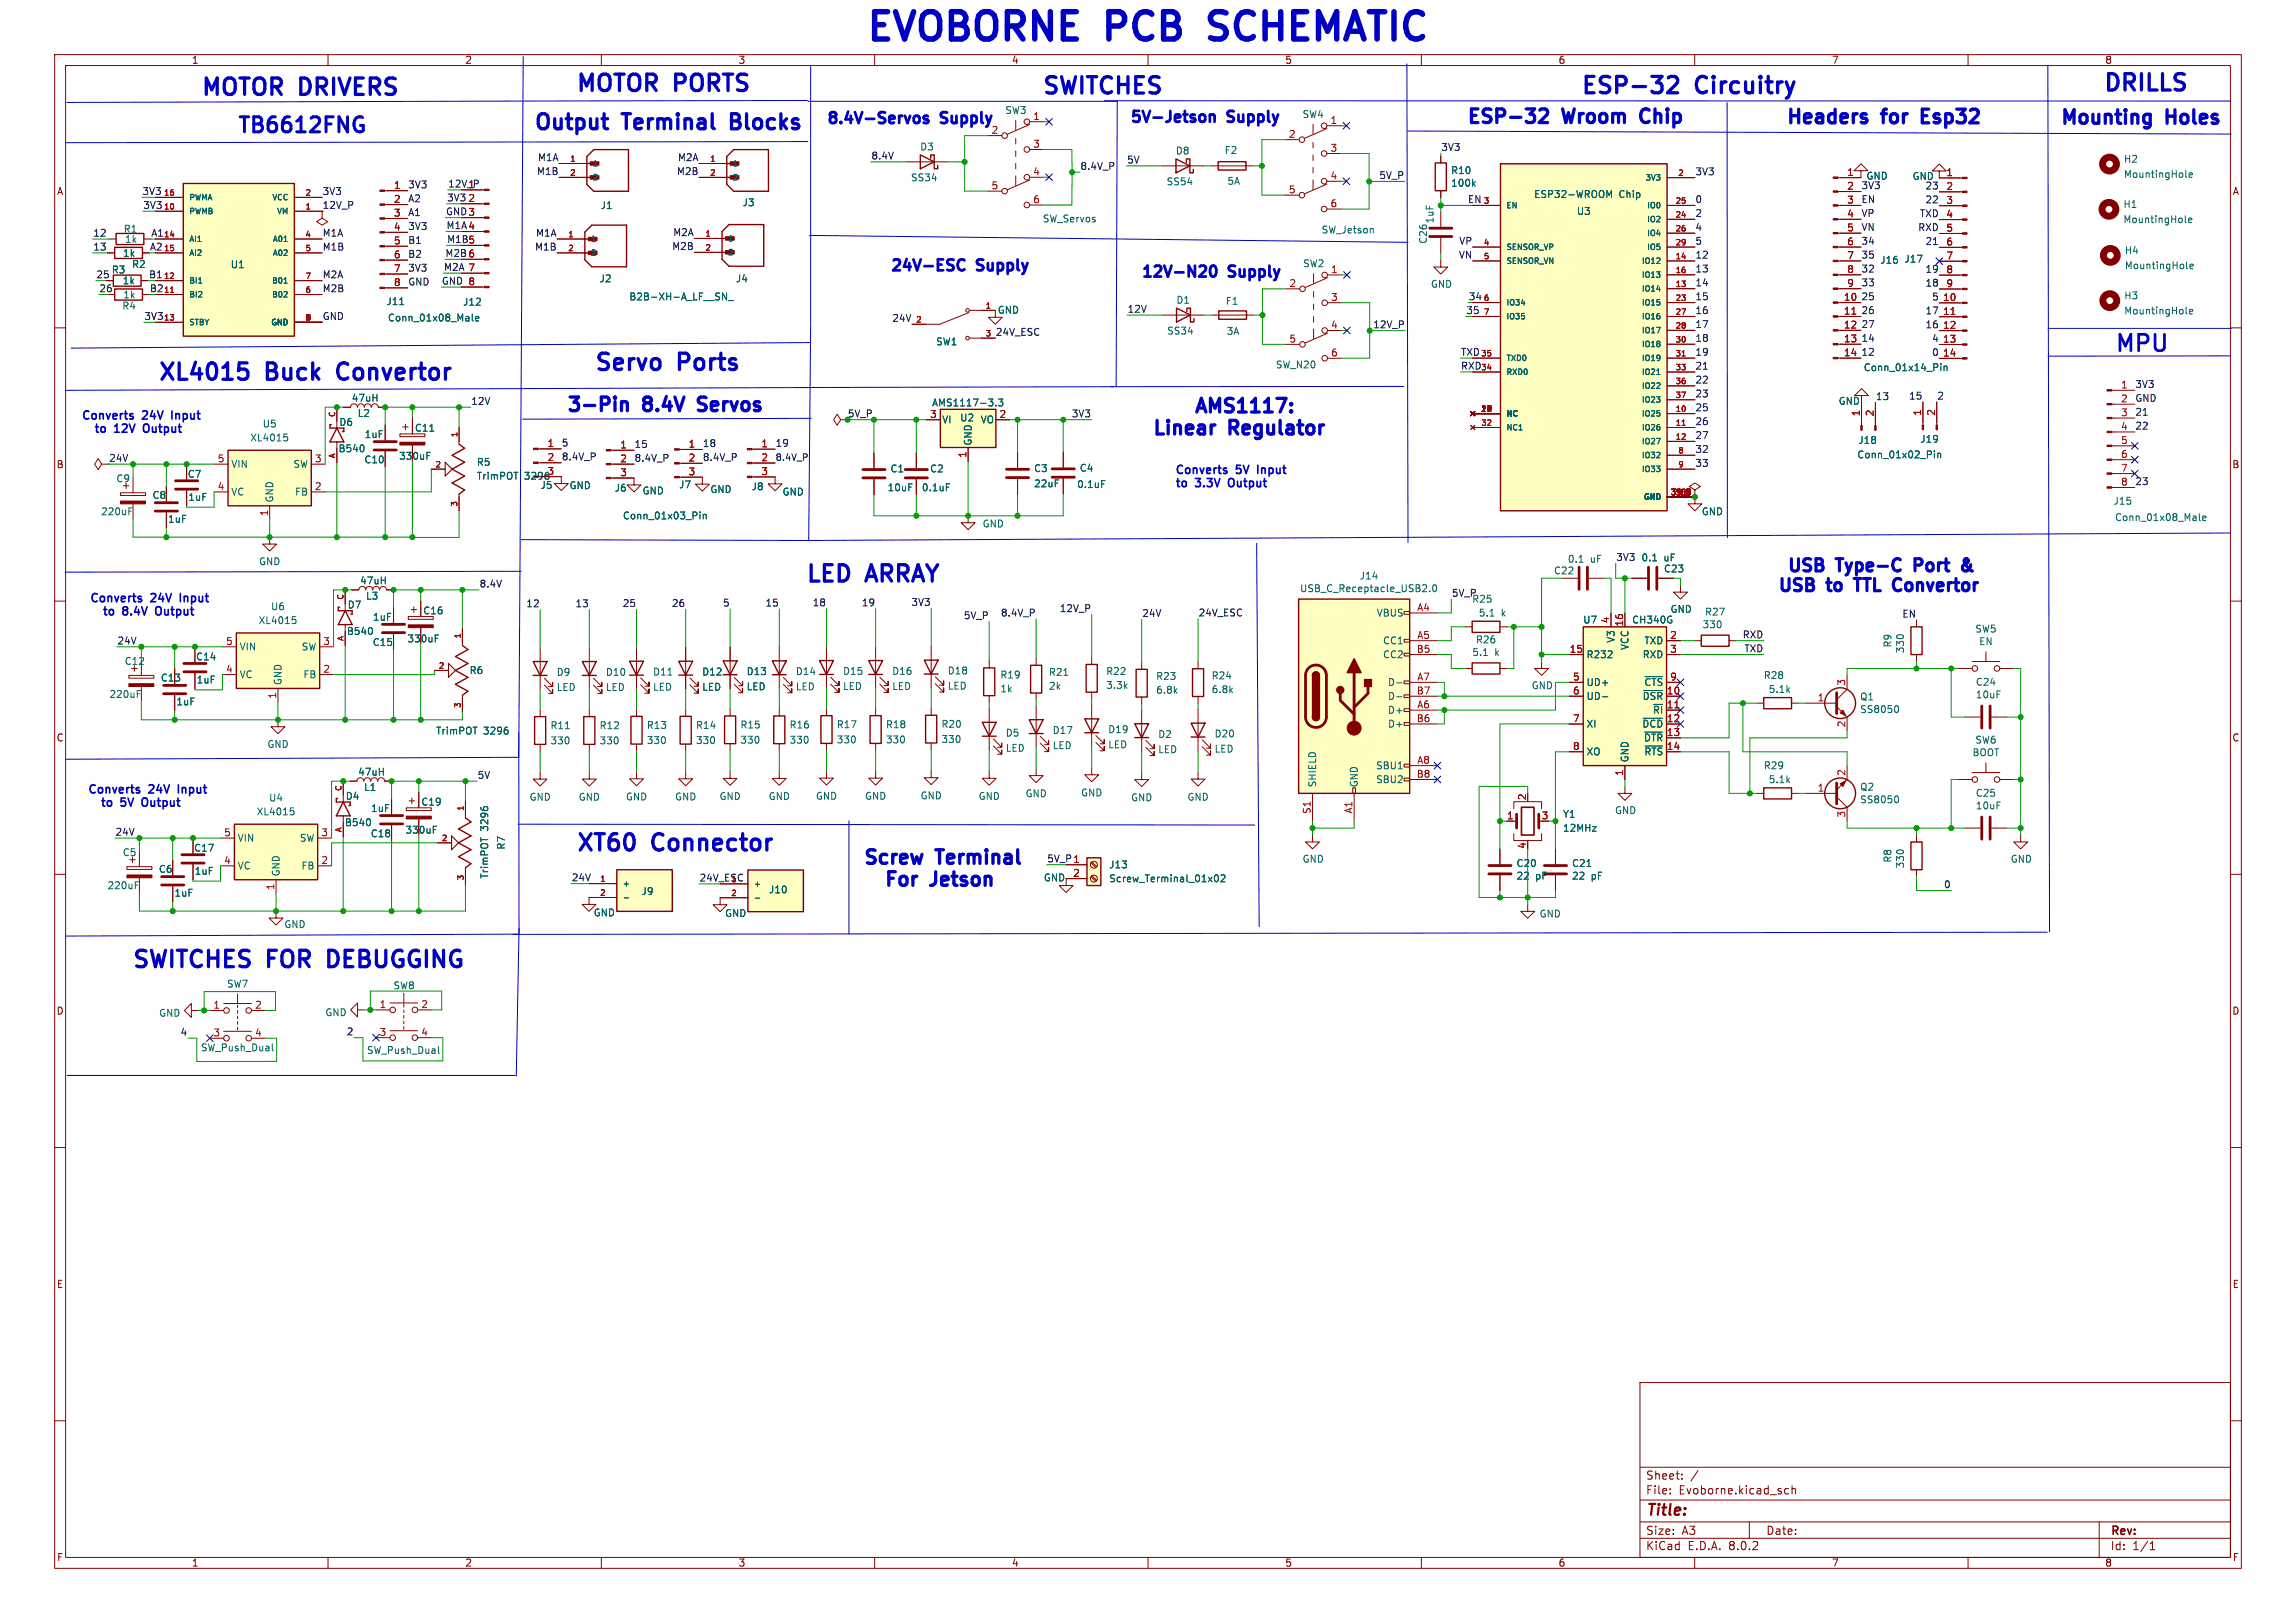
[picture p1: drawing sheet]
<svg xmlns="http://www.w3.org/2000/svg" width="420mm" height="297mm" viewBox="0 0 420 297" stroke-linecap="round" stroke-linejoin="round" font-family="sans-serif">
<defs><g id="words">
<g font-size="7" fill="#0000c2">
<text x="158.1" y="7.8">EVOBORNE</text>
<text x="203" y="7.8">PCB</text>
<text x="223.8" y="7.8">SCHEMATIC</text>
</g>
<g font-size="4.2" fill="#0000c2">
<text x="36.6" y="17.7">MOTOR</text>
<text x="55.1" y="17.7">DRIVERS</text>
<text x="105.2" y="17">MOTOR</text>
<text x="123.7" y="17">PORTS</text>
<text x="190.5" y="17.4">SWITCHES</text>
<text x="289.1" y="17.4">ESP-32</text>
<text x="310.5" y="17.4">Circuitry</text>
<text x="384.6" y="16.9">DRILLS</text>
<text x="386.7" y="64.6">MPU</text>
<text x="28.8" y="69.8">XL4015</text>
<text x="49" y="69.8">Buck</text>
<text x="63.2" y="69.8">Convertor</text>
<text x="108.6" y="68">Servo</text>
<text x="124.4" y="68">Ports</text>
<text x="147.3" y="106.7">LED</text>
<text x="158.9" y="106.7">ARRAY</text>
<text x="105.3" y="156">XT60</text>
<text x="119.7" y="156">Connector</text>
<text x="24" y="177.3">SWITCHES</text>
<text x="49.2" y="177.3">FOR</text>
<text x="61.4" y="177.3">DEBUGGING</text>
</g>
<g font-size="3.8" fill="#0000c2">
<text x="97.5" y="23.9">Output</text>
<text x="114.4" y="23.9">Terminal</text>
<text x="135.3" y="23.9">Blocks</text>
<text x="45.5" y="24.5">TB6612FNG</text>
</g>
<g font-size="3.5" fill="#0000c2">
<text x="268.2" y="22.8">ESP-32</text>
<text x="286.4" y="22.8">Wroom</text>
<text x="301.8" y="22.8">Chip</text>
<text x="326.6" y="22.8">Headers</text>
<text x="344.8" y="22.8">for</text>
<text x="353.2" y="22.8">Esp32</text>
<text x="376.7" y="22.9">Mounting</text>
<text x="396.7" y="22.9">Holes</text>
<text x="103.5" y="75.5">3-Pin</text>
<text x="118.2" y="75.5">8.4V</text>
<text x="129.5" y="75.5">Servos</text>
<text x="223.5" y="75.7">AMS1117:</text>
<text x="210.7" y="79.8">Linear</text>
<text x="225.3" y="79.8">Regulator</text>
<text x="157.8" y="158.3">Screw</text>
<text x="171.8" y="158.3">Terminal</text>
<text x="164.2" y="162.4">For</text>
<text x="173.4" y="162.4">Jetson</text>
</g>
<g font-size="3.1" fill="#0000c2">
<text x="328" y="104.8">USB</text>
<text x="337.7" y="104.8">Type-C</text>
<text x="353.1" y="104.8">Port</text>
<text x="325.1" y="108.4">USB</text>
<text x="334.8" y="108.4">to</text>
<text x="341" y="108.4">TTL</text>
<text x="349.2" y="108.4">Convertor</text>
</g>
<g font-size="2.8" fill="#0000c2">
<text x="151.1" y="22.8">8.4V-Servos</text>
<text x="172.5" y="22.8">Supply</text>
<text x="206.6" y="22.6">5V-Jetson</text>
<text x="224.9" y="22.6">Supply</text>
<text x="162.8" y="49.7">24V-ESC</text>
<text x="179.1" y="49.7">Supply</text>
<text x="208.6" y="50.9">12V-N20</text>
<text x="225.2" y="50.9">Supply</text>
</g>
<text font-size="2.8" fill="#840000" x="301" y="277.9">Title:</text>
<g font-size="2.1" fill="#0000c2">
<text x="14.8" y="76.9">Converts</text>
<text x="26.2" y="76.9">24V</text>
<text x="32.1" y="76.9">Input</text>
<text x="18.3" y="79.3">to</text>
<text x="22.3" y="79.3">12V</text>
<text x="28.2" y="79.3">Output</text>
<text x="214.9" y="86.8">Converts</text>
<text x="214.9" y="89.3">to</text>
<text x="218.8" y="89.3">3.3V</text>
<text x="225.4" y="89.3">Output</text>
<text x="226.3" y="86.8">5V</text>
<text x="230.7" y="86.8">Input</text>
<text x="16.4" y="110.3">Converts</text>
<text x="19.8" y="112.7">to</text>
<text x="23.8" y="112.7">8.4V</text>
<text x="27.7" y="110.3">24V</text>
<text x="30.4" y="112.7">Output</text>
<text x="33.6" y="110.3">Input</text>
<text x="16" y="145.3">Converts</text>
<text x="19.5" y="147.7">to</text>
<text x="23.4" y="147.7">5V</text>
<text x="27.4" y="145.3">24V</text>
<text x="27.9" y="147.7">Output</text>
<text x="33.3" y="145.3">Input</text>
</g>
<g font-size="2.1" fill="#840000">
<text x="301" y="273.7">File:</text>
<text x="301" y="271">Sheet:</text>
<text x="307.1" y="273.7">Evoborne.kicad_sch</text>
<text x="301" y="281.1">Size:</text>
<text x="307.6" y="281.1">A3</text>
<text x="323" y="281.1">Date:</text>
<text x="386" y="281.3">Rev:</text>
<text x="301" y="283.9">KiCad</text>
<text x="308.7" y="283.9">E.D.A.</text>
<text x="316.3" y="283.9">8.0.2</text>
<text x="386" y="283.9">Id:</text>
<text x="390.1" y="283.9">1/1</text>
</g>
<g font-size="1.8" fill="#840000">
<text x="35" y="11.9">1</text>
<text x="85" y="11.9">2</text>
<text x="135" y="11.9">3</text>
<text x="185" y="11.9">4</text>
<text x="235" y="11.9">5</text>
<text x="285" y="11.9">6</text>
<text x="335" y="11.9">7</text>
<text x="385" y="11.9">8</text>
<text x="10.3" y="35.9">A</text>
<text x="408.3" y="35.9">A</text>
<text x="58.9" y="38.3">12V_P</text>
<text x="10.3" y="85.9">B</text>
<text x="408.2" y="85.9">B</text>
<text x="10.3" y="135.9">C</text>
<text x="408.2" y="135.9">C</text>
<text x="10.3" y="185.9">D</text>
<text x="408.2" y="185.9">D</text>
<text x="10.3" y="235.9">E</text>
<text x="408.3" y="235.9">E</text>
<text x="10.3" y="285.9">F</text>
<text x="35" y="286.9">1</text>
<text x="85" y="286.9">2</text>
<text x="135" y="286.9">3</text>
<text x="185" y="286.9">4</text>
<text x="235" y="286.9">5</text>
<text x="285" y="286.9">6</text>
<text x="335" y="286.9">7</text>
<text x="385" y="286.9">8</text>
<text x="408.3" y="285.9">F</text>
</g>
<g font-size="1.8" fill="#006464">
<text x="183.8" y="21.1">SW3</text>
<text x="238.2" y="21.8">SW4</text>
<text x="168.2" y="27.7">D3</text>
<text x="215" y="28.5">D8</text>
<text x="223.9" y="28.4">F2</text>
<text x="388.4" y="30">H2</text>
<text x="166.5" y="33.4">SS34</text>
<text x="213.3" y="34.1">SS54</text>
<text x="224.4" y="34">5A</text>
<text x="265.3" y="32.1">R10</text>
<text x="265.3" y="34.4">100k</text>
<text x="341.3" y="33.1">GND</text>
<text x="349.8" y="33.1">GND</text>
<text x="388.4" y="32.8">MountingHole</text>
<text x="109.8" y="38.5">J1</text>
<text x="135.7" y="37.9">J3</text>
<text x="190.7" y="40.9">SW_Servos</text>
<text x="262.4" y="41" transform="rotate(-90 262.4 41)">1uF</text>
<text x="280.5" y="36.4">ESP32-WROOM</text>
<text x="288.3" y="39.5">U3</text>
<text x="296.1" y="36.4">Chip</text>
<text x="388.3" y="38.3">H1</text>
<text x="388.3" y="41">MountingHole</text>
<text x="22.4" y="47.2">1k</text>
<text x="22.5" y="42.8">R1</text>
<text x="22.8" y="44.7">1k</text>
<text x="241.7" y="42.9">SW_Jetson</text>
<text x="261.2" y="44.7" transform="rotate(-90 261.2 44.7)">C26</text>
<text x="388.6" y="46.7">H4</text>
<text x="20.4" y="50.2">R3</text>
<text x="22.4" y="52.2">1k</text>
<text x="24.1" y="49.2">R2</text>
<text x="42.1" y="49.3">U1</text>
<text x="109.6" y="51.9">J2</text>
<text x="134.5" y="51.9">J4</text>
<text x="238.3" y="49.1">SW2</text>
<text x="261.6" y="52.9">GND</text>
<text x="343.8" y="48.5">J16</text>
<text x="348.3" y="48.3">J17</text>
<text x="388.6" y="49.5">MountingHole</text>
<text x="22.3" y="56.8">R4</text>
<text x="22.5" y="54.8">1k</text>
<text x="70.6" y="56">J11</text>
<text x="70.9" y="59">Conn_01x08_Male</text>
<text x="84.6" y="56.1">J12</text>
<text x="115" y="55.2">B2B-XH-A_LF__SN_</text>
<text x="182.4" y="57.6">GND</text>
<text x="215.1" y="55.8">D1</text>
<text x="224.1" y="56">F1</text>
<text x="388.5" y="55">H3</text>
<text x="388.5" y="57.7">MountingHole</text>
<text x="171.1" y="63.4">SW1</text>
<text x="213.4" y="61.4">SS34</text>
<text x="224.3" y="61.5">3A</text>
<text x="233.3" y="67.6">SW_N20</text>
<text x="340.8" y="68.1">Conn_01x14_Pin</text>
<text x="64.3" y="73.7">47uH</text>
<text x="65.3" y="76.5">L2</text>
<text x="170.4" y="74.6">AMS1117-3.3</text>
<text x="172.3" y="77.7">VI</text>
<text x="175.5" y="77.3">U2</text>
<text x="179.3" y="77.7">VO</text>
<text x="336.2" y="74.3">GND</text>
<text x="45.7" y="81">XL4015</text>
<text x="48" y="78.4">U5</text>
<text x="61.8" y="83">B540</text>
<text x="62" y="78.1">D6</text>
<text x="66.6" y="80.4">1uF</text>
<text x="75.8" y="79.2">C11</text>
<text x="178" y="81.6" transform="rotate(-90 178 81.6)">GND</text>
<text x="339.8" y="81.4">J18</text>
<text x="351.2" y="81.2">J19</text>
<text x="21.2" y="88.4">C9</text>
<text x="34.2" y="87.6">C7</text>
<text x="42.2" y="85.8">VIN</text>
<text x="53.6" y="85.8">SW</text>
<text x="66.6" y="85">C10</text>
<text x="72.9" y="84.3">330uF</text>
<text x="87.1" y="85.4">R5</text>
<text x="87.1" y="88">TrimPOT</text>
<text x="95.9" y="88">3296</text>
<text x="98.8" y="89.7">J5</text>
<text x="104.1" y="89.7">GND</text>
<text x="124.1" y="89.6">J7</text>
<text x="137.4" y="89.9">J8</text>
<text x="162.8" y="86.6">C1</text>
<text x="170" y="86.6">C2</text>
<text x="189.1" y="86.6">C3</text>
<text x="189.1" y="89.4">22uF</text>
<text x="196.9" y="89.5">0.1uF</text>
<text x="197.4" y="86.5">C4</text>
<text x="339.6" y="84.1">Conn_01x02_Pin</text>
<text x="18.4" y="94.5">220uF</text>
<text x="27.8" y="91.5">C8</text>
<text x="30.6" y="95.9">1uF</text>
<text x="34.4" y="91.8">1uF</text>
<text x="42.2" y="90.9">VC</text>
<text x="50.2" y="92" transform="rotate(-90 50.2 92)">GND</text>
<text x="53.9" y="90.9">FB</text>
<text x="112.3" y="90.2">J6</text>
<text x="113.8" y="95.2">Conn_01x03_Pin</text>
<text x="117.4" y="90.7">GND</text>
<text x="129.8" y="90.4">GND</text>
<text x="143" y="90.9">GND</text>
<text x="162.5" y="90.1">10uF</text>
<text x="168.5" y="90.1">0.1uF</text>
<text x="311.2" y="94.5">GND</text>
<text x="386.5" y="92.6">J15</text>
<text x="386.8" y="95.6">Conn_01x08_Male</text>
<text x="179.6" y="96.7">GND</text>
<text x="47.3" y="103.6">GND</text>
<text x="65.8" y="107.1">47uH</text>
<text x="248.6" y="106.2">J14</text>
<text x="284.2" y="105.3">C22</text>
<text x="286.7" y="103.2">0.1</text>
<text x="290.9" y="103.2">uF</text>
<text x="300.2" y="102.9">0.1</text>
<text x="304.3" y="105">C23</text>
<text x="304.4" y="102.9">uF</text>
<text x="49.5" y="111.9">U6</text>
<text x="63.5" y="111.6">D7</text>
<text x="66.9" y="109.9">L3</text>
<text x="68.1" y="113.8">1uF</text>
<text x="77.3" y="112.6">C16</text>
<text x="237.7" y="108.6">USB_C_Receptacle_USB2.0</text>
<text x="251.7" y="113">VBUS</text>
<text x="269.2" y="110.5">R25</text>
<text x="270.4" y="113">5.1</text>
<text x="274.6" y="113">k</text>
<text x="305.5" y="112.3">GND</text>
<text x="311.8" y="112.9">R27</text>
<text x="43.7" y="119.2">VIN</text>
<text x="47.2" y="114.4">XL4015</text>
<text x="55.1" y="119.2">SW</text>
<text x="63.4" y="116.4">B540</text>
<text x="68.1" y="118.4">C15</text>
<text x="74.4" y="117.8">330uF</text>
<text x="252.9" y="118.1">CC1</text>
<text x="269.9" y="117.9">R26</text>
<text x="289.5" y="114.3">U7</text>
<text x="295.6" y="117.7" transform="rotate(-90 295.6 117.7)">V3</text>
<text x="298.1" y="119" transform="rotate(-90 298.1 119)">VCC</text>
<text x="298.5" y="114.3">CH340G</text>
<text x="300.7" y="118.1">TXD</text>
<text x="311.3" y="115.2">330</text>
<text x="346.2" y="118.6" transform="rotate(-90 346.2 118.6)">R9</text>
<text x="348.5" y="119.6" transform="rotate(-90 348.5 119.6)">330</text>
<text x="361.2" y="116">SW5</text>
<text x="361.9" y="118.3">EN</text>
<text x="22.7" y="121.9">C12</text>
<text x="29.3" y="124.9">C13</text>
<text x="35.8" y="121.1">C14</text>
<text x="35.9" y="125.3">1uF</text>
<text x="43.7" y="124.3">VC</text>
<text x="51.7" y="125.5" transform="rotate(-90 51.7 125.5)">GND</text>
<text x="55.4" y="124.3">FB</text>
<text x="85.8" y="123.5">R6</text>
<text x="101.7" y="123.9">D9</text>
<text x="110.7" y="123.9">D10</text>
<text x="119.4" y="123.8">D11</text>
<text x="128.4" y="123.8">D12</text>
<text x="136.5" y="123.7">D13</text>
<text x="145.5" y="123.7">D14</text>
<text x="154.1" y="123.7">D15</text>
<text x="163.1" y="123.7">D16</text>
<text x="173.3" y="123.6">D18</text>
<text x="182.9" y="124.4">R19</text>
<text x="191.8" y="123.9">R21</text>
<text x="202.2" y="123.7">R22</text>
<text x="211.4" y="124.6">R23</text>
<text x="221.5" y="124.5">R24</text>
<text x="252.9" y="120.7">CC2</text>
<text x="253.8" y="125.7">D-</text>
<text x="269.2" y="120.2">5.1</text>
<text x="273.4" y="120.2">k</text>
<text x="290.1" y="120.7">R232</text>
<text x="290.1" y="125.7">UD+</text>
<text x="300.4" y="120.7">RXD</text>
<text x="300.7" y="125.7">~{CTS}</text>
<text x="322.5" y="124.5">R28</text>
<text x="361.3" y="125.7">C24</text>
<text x="19.9" y="127.9">220uF</text>
<text x="32.2" y="129.3">1uF</text>
<text x="101.7" y="126.6">LED</text>
<text x="110.7" y="126.6">LED</text>
<text x="119.4" y="126.6">LED</text>
<text x="128.4" y="126.6">LED</text>
<text x="136.5" y="126.5">LED</text>
<text x="145.5" y="126.5">LED</text>
<text x="154.1" y="126.5">LED</text>
<text x="163.1" y="126.5">LED</text>
<text x="173.3" y="126.4">LED</text>
<text x="182.9" y="126.9">1k</text>
<text x="191.8" y="126.4">2k</text>
<text x="202.2" y="126.3">3.3k</text>
<text x="211.4" y="127.2">6.8k</text>
<text x="221.5" y="127.1">6.8k</text>
<text x="253.8" y="130.8">D+</text>
<text x="253.8" y="128.3">D-</text>
<text x="280.1" y="126.3">GND</text>
<text x="290.1" y="128.3">UD-</text>
<text x="300.4" y="128.3">~{DSR}</text>
<text x="302.3" y="130.8">~{RI}</text>
<text x="323.4" y="127">5.1k</text>
<text x="340.2" y="128.4">Q1</text>
<text x="340.2" y="130.7">SS8050</text>
<text x="361.5" y="128">10uF</text>
<text x="48.8" y="137.1">GND</text>
<text x="79.7" y="134.6">TrimPOT</text>
<text x="88.5" y="134.6">3296</text>
<text x="100.6" y="136.4">330</text>
<text x="100.6" y="133.6">R11</text>
<text x="109.6" y="136.4">330</text>
<text x="109.6" y="133.6">R12</text>
<text x="118.2" y="136.4">330</text>
<text x="118.2" y="133.6">R13</text>
<text x="127.2" y="136.4">330</text>
<text x="127.2" y="133.6">R14</text>
<text x="135.3" y="136.3">330</text>
<text x="135.3" y="133.5">R15</text>
<text x="144.3" y="136.3">330</text>
<text x="144.3" y="133.5">R16</text>
<text x="153" y="136.2">330</text>
<text x="153" y="133.5">R17</text>
<text x="162" y="136.2">330</text>
<text x="162" y="133.5">R18</text>
<text x="172.1" y="136.2">330</text>
<text x="172.1" y="133.4">R20</text>
<text x="183.9" y="135">D5</text>
<text x="183.9" y="137.8">LED</text>
<text x="192.5" y="137.3">LED</text>
<text x="192.5" y="134.5">D17</text>
<text x="202.6" y="137.1">LED</text>
<text x="202.6" y="134.4">D19</text>
<text x="211.8" y="135.2">D2</text>
<text x="222.1" y="137.9">LED</text>
<text x="222.1" y="135.1">D20</text>
<text x="253.8" y="133.3">D+</text>
<text x="290.1" y="133.3">XI</text>
<text x="300.3" y="133.3">~{DCD}</text>
<text x="300.6" y="135.9">~{DTR}</text>
<text x="361.2" y="136.3">SW6</text>
<text x="65.4" y="142.1">47uH</text>
<text x="211.8" y="138">LED</text>
<text x="251.6" y="141">SBU1</text>
<text x="251.6" y="143.5">SBU2</text>
<text x="290.1" y="138.4">XO</text>
<text x="298.1" y="139.6" transform="rotate(-90 298.1 139.6)">GND</text>
<text x="300.7" y="138.4">~{RTS}</text>
<text x="322.5" y="141">R29</text>
<text x="323.4" y="143.5">5.1k</text>
<text x="360.7" y="138.6">BOOT</text>
<text x="46.9" y="149.4">XL4015</text>
<text x="49.1" y="146.9">U4</text>
<text x="63.2" y="146.6">D4</text>
<text x="66.5" y="144.9">L1</text>
<text x="67.8" y="148.8">1uF</text>
<text x="77" y="147.6">C19</text>
<text x="96.8" y="146.7">GND</text>
<text x="105.8" y="146.7">GND</text>
<text x="114.4" y="146.7">GND</text>
<text x="123.4" y="146.7">GND</text>
<text x="131.5" y="146.6">GND</text>
<text x="140.5" y="146.6">GND</text>
<text x="149.1" y="146.5">GND</text>
<text x="158.1" y="146.5">GND</text>
<text x="168.3" y="146.5">GND</text>
<text x="178.9" y="146.6">GND</text>
<text x="187.5" y="146.1">GND</text>
<text x="197.7" y="145.9">GND</text>
<text x="206.8" y="146.8">GND</text>
<text x="217.1" y="146.7">GND</text>
<text x="240.9" y="144.2" transform="rotate(-90 240.9 144.2)">SHIELD</text>
<text x="248.6" y="144.2" transform="rotate(-90 248.6 144.2)">GND</text>
<text x="285.8" y="149.9">Y1</text>
<text x="295.3" y="149.2">GND</text>
<text x="340.2" y="144.9">Q2</text>
<text x="340.2" y="147.2">SS8050</text>
<text x="361.3" y="146">C25</text>
<text x="361.5" y="148.3">10uF</text>
<text x="43.4" y="154.2">VIN</text>
<text x="54.7" y="154.2">SW</text>
<text x="63" y="151.4">B540</text>
<text x="67.7" y="153.4">C18</text>
<text x="74.1" y="152.8">330uF</text>
<text x="89.5" y="152.1" transform="rotate(-90 89.5 152.1)">3296</text>
<text x="92.6" y="155.6" transform="rotate(-90 92.6 155.6)">R7</text>
<text x="285.8" y="152.4">12MHz</text>
<text x="22.4" y="156.9">C5</text>
<text x="29" y="159.9">C6</text>
<text x="35.4" y="156.1">C17</text>
<text x="35.5" y="160.3">1uF</text>
<text x="43.4" y="159.3">VC</text>
<text x="51.4" y="160.5" transform="rotate(-90 51.4 160.5)">GND</text>
<text x="55" y="159.3">FB</text>
<text x="89.5" y="160.9" transform="rotate(-90 89.5 160.9)">TrimPOT</text>
<text x="190.9" y="161.5">GND</text>
<text x="202.8" y="159.1">J13</text>
<text x="202.8" y="161.6">Screw_Terminal_01x02</text>
<text x="238.2" y="158.1">GND</text>
<text x="277.3" y="158.9">C20</text>
<text x="277.3" y="161.2">22</text>
<text x="280.9" y="161.2">pF</text>
<text x="287.5" y="158.9">C21</text>
<text x="287.5" y="161.2">22</text>
<text x="291.1" y="161.2">pF</text>
<text x="346.2" y="158" transform="rotate(-90 346.2 158)">R8</text>
<text x="348.5" y="159" transform="rotate(-90 348.5 159)">330</text>
<text x="367.7" y="158.1">GND</text>
<text x="19.6" y="162.9">220uF</text>
<text x="31.8" y="164.3">1uF</text>
<text x="108.5" y="167.9">GND</text>
<text x="117.3" y="164">J9</text>
<text x="132.5" y="168">GND</text>
<text x="140.6" y="163.7">J10</text>
<text x="51.9" y="170">GND</text>
<text x="281.5" y="168.1">GND</text>
<text x="41.4" y="180.9">SW7</text>
<text x="71.9" y="181.2">SW8</text>
<text x="29" y="186.3">GND</text>
<text x="59.4" y="186.2">GND</text>
<text x="36.6" y="192.6">SW_Push_Dual</text>
<text x="67" y="193.1">SW_Push_Dual</text>
</g>
<g font-size="1.8" fill="#a90000">
<text x="188.9" y="22">1</text>
<text x="243.3" y="22.8">1</text>
<text x="181.3" y="24.6">2</text>
<text x="188.9" y="27.1">3</text>
<text x="235.7" y="25.3">2</text>
<text x="243.3" y="27.8">3</text>
<text x="72" y="34.6">1</text>
<text x="85.6" y="34.5">1</text>
<text x="181.3" y="34.7">5</text>
<text x="188.9" y="32.2">4</text>
<text x="235.7" y="35.5">5</text>
<text x="243.3" y="32.9">4</text>
<text x="337.8" y="32.3">1</text>
<text x="337.8" y="34.8">2</text>
<text x="355.9" y="32.3">1</text>
<text x="355.9" y="34.8">2</text>
<text x="72" y="37.2">2</text>
<text x="72" y="39.7">3</text>
<text x="85.6" y="37">2</text>
<text x="85.6" y="39.6">3</text>
<text x="188.9" y="37.3">6</text>
<text x="243.3" y="38">6</text>
<text x="337.8" y="37.3">3</text>
<text x="337.8" y="39.9">4</text>
<text x="355.9" y="37.4">3</text>
<text x="355.9" y="39.9">4</text>
<text x="72" y="42.3">4</text>
<text x="72" y="44.8">5</text>
<text x="72" y="47.3">6</text>
<text x="85.6" y="42.1">4</text>
<text x="85.6" y="44.7">5</text>
<text x="85.6" y="47.2">6</text>
<text x="337.8" y="42.4">5</text>
<text x="337.8" y="45">6</text>
<text x="337.8" y="47.5">7</text>
<text x="355.9" y="42.5">5</text>
<text x="355.9" y="45">6</text>
<text x="355.9" y="47.5">7</text>
<text x="72" y="49.9">7</text>
<text x="72" y="52.4">8</text>
<text x="85.6" y="49.7">7</text>
<text x="85.6" y="52.3">8</text>
<text x="235.8" y="52.6">2</text>
<text x="243.4" y="50.1">1</text>
<text x="337.8" y="50">8</text>
<text x="337.8" y="52.6">9</text>
<text x="355.9" y="50.1">8</text>
<text x="355.9" y="52.6">9</text>
<text x="243.4" y="55.1">3</text>
<text x="337.2" y="55.1">10</text>
<text x="337.2" y="57.7">11</text>
<text x="355.3" y="55.2">10</text>
<text x="355.3" y="57.7">11</text>
<text x="235.8" y="62.8">5</text>
<text x="243.4" y="60.2">4</text>
<text x="243.4" y="65.3">6</text>
<text x="337.2" y="60.2">12</text>
<text x="337.2" y="62.7">13</text>
<text x="337.2" y="65.3">14</text>
<text x="355.3" y="60.2">12</text>
<text x="355.3" y="62.8">13</text>
<text x="355.3" y="65.3">14</text>
<text x="387.9" y="71.2">1</text>
<text x="170" y="76.6">3</text>
<text x="182.7" y="76.6">2</text>
<text x="340.3" y="76.3" transform="rotate(-90 340.3 76.3)">1</text>
<text x="342.8" y="76.3" transform="rotate(-90 342.8 76.3)">2</text>
<text x="351.5" y="76.2" transform="rotate(-90 351.5 76.2)">1</text>
<text x="354" y="76.2" transform="rotate(-90 354 76.2)">2</text>
<text x="387.9" y="73.7">2</text>
<text x="387.9" y="76.3">3</text>
<text x="100.1" y="81.9">1</text>
<text x="113.4" y="82.1">1</text>
<text x="125.9" y="82">1</text>
<text x="139.2" y="81.9">1</text>
<text x="176.8" y="83.9" transform="rotate(-90 176.8 83.9)">1</text>
<text x="387.9" y="78.8">4</text>
<text x="387.9" y="81.3">5</text>
<text x="387.9" y="83.9">6</text>
<text x="39.7" y="89.8">4</text>
<text x="39.7" y="84.7">5</text>
<text x="57.5" y="89.8">2</text>
<text x="57.5" y="84.7">3</text>
<text x="100.1" y="84.4">2</text>
<text x="100.1" y="87">3</text>
<text x="113.4" y="84.7">2</text>
<text x="113.4" y="87.2">3</text>
<text x="125.9" y="84.5">2</text>
<text x="125.9" y="87.1">3</text>
<text x="139.2" y="84.5">2</text>
<text x="139.2" y="87">3</text>
<text x="387.9" y="86.4">7</text>
<text x="387.9" y="89">8</text>
<text x="49.1" y="94.5" transform="rotate(-90 49.1 94.5)">1</text>
<text x="259.2" y="111.9">A4</text>
<text x="41.3" y="118.1">5</text>
<text x="59" y="118.1">3</text>
<text x="259.1" y="119.5">B5</text>
<text x="259.2" y="117">A5</text>
<text x="287" y="119.5">15</text>
<text x="294.4" y="114.1" transform="rotate(-90 294.4 114.1)">4</text>
<text x="297" y="114.7" transform="rotate(-90 297 114.7)">16</text>
<text x="305.4" y="117">2</text>
<text x="305.4" y="119.5">3</text>
<text x="41.3" y="123.2">4</text>
<text x="59" y="123.2">2</text>
<text x="259.2" y="124.6">A7</text>
<text x="287.6" y="124.6">5</text>
<text x="305.4" y="124.6">9</text>
<text x="337.6" y="125.6" transform="rotate(-90 337.6 125.6)">3</text>
<text x="50.6" y="128" transform="rotate(-90 50.6 128)">1</text>
<text x="259.1" y="127.2">B7</text>
<text x="259.2" y="129.7">A6</text>
<text x="287.6" y="127.2">6</text>
<text x="304.8" y="127.2">10</text>
<text x="304.8" y="129.7">11</text>
<text x="332.4" y="128.4">1</text>
<text x="259.1" y="132.2">B6</text>
<text x="287.6" y="132.2">7</text>
<text x="287.6" y="137.3">8</text>
<text x="304.8" y="132.2">12</text>
<text x="304.8" y="134.8">13</text>
<text x="304.8" y="137.3">14</text>
<text x="337.6" y="133.2" transform="rotate(-90 337.6 133.2)">2</text>
<text x="259.1" y="142.4">B8</text>
<text x="259.2" y="139.9">A8</text>
<text x="297" y="142.1" transform="rotate(-90 297 142.1)">1</text>
<text x="337.6" y="142.1" transform="rotate(-90 337.6 142.1)">2</text>
<text x="239.8" y="149" transform="rotate(-90 239.8 149)">S1</text>
<text x="247.4" y="149" transform="rotate(-90 247.4 149)">A1</text>
<text x="279.2" y="146.5" transform="rotate(-90 279.2 146.5)">2</text>
<text x="332.4" y="144.9">1</text>
<text x="337.6" y="149.7" transform="rotate(-90 337.6 149.7)">3</text>
<text x="40.9" y="153.1">5</text>
<text x="58.7" y="153.1">3</text>
<text x="275.6" y="150">1</text>
<text x="279.2" y="155.4" transform="rotate(-90 279.2 155.4)">4</text>
<text x="281.9" y="150">3</text>
<text x="40.9" y="158.2">4</text>
<text x="58.7" y="158.2">2</text>
<text x="196.2" y="160.5">2</text>
<text x="196.2" y="158">1</text>
<text x="50.2" y="163" transform="rotate(-90 50.2 163)">1</text>
<text x="38.9" y="184.7">1</text>
<text x="46.6" y="184.7">2</text>
<text x="69.3" y="184.6">1</text>
<text x="77" y="184.6">2</text>
<text x="38.9" y="189.7">3</text>
<text x="46.6" y="189.7">4</text>
<text x="69.3" y="189.6">3</text>
<text x="77" y="189.6">4</text>
</g>
<g font-size="1.8" fill="#0f0f0f">
<text x="98.3" y="29.6">M1A</text>
<text x="123.9" y="29.6">M2A</text>
<text x="159.3" y="29.3">8.4V</text>
<text x="263.6" y="27.7">3V3</text>
<text x="58.9" y="35.8">3V3</text>
<text x="74.6" y="34.5">3V3</text>
<text x="98.1" y="32.1">M1B</text>
<text x="123.7" y="32.1">M2B</text>
<text x="197.5" y="31.2">8.4V_P</text>
<text x="206.1" y="30">5V</text>
<text x="252.2" y="32.8">5V_P</text>
<text x="310" y="32.2">3V3</text>
<text x="340.4" y="34.7">3V3</text>
<text x="352.1" y="34.8">23</text>
<text x="74.6" y="37.1">A2</text>
<text x="74.6" y="39.6">A1</text>
<text x="81.5" y="39.5">GND3</text>
<text x="268.4" y="37.2">EN</text>
<text x="310" y="37.2">0</text>
<text x="310" y="39.8">2</text>
<text x="340.4" y="39.8">VP</text>
<text x="340.4" y="37.2">EN</text>
<text x="351.1" y="39.8">TXD</text>
<text x="352.1" y="37.3">22</text>
<text x="17" y="45.9">13</text>
<text x="17" y="43.4">12</text>
<text x="58.9" y="43.4">M1A</text>
<text x="58.9" y="45.9">M1B</text>
<text x="74.6" y="44.7">B1</text>
<text x="74.6" y="47.3">B2</text>
<text x="74.6" y="42.2">3V3</text>
<text x="81.4" y="47.1">M2B 6</text>
<text x="97.8" y="45.9">M1B</text>
<text x="98" y="43.4">M1A</text>
<text x="122.9" y="45.8">M2B</text>
<text x="123" y="43.3">M2A</text>
<text x="266.8" y="47.4">VN</text>
<text x="266.8" y="44.9">VP</text>
<text x="310" y="42.3">4</text>
<text x="310" y="44.9">5</text>
<text x="310" y="47.4">12</text>
<text x="340.4" y="47.4">35</text>
<text x="340.4" y="44.9">34</text>
<text x="340.4" y="42.3">VN</text>
<text x="350.8" y="42.4">RXD</text>
<text x="352.1" y="44.9">21</text>
<text x="58.9" y="53.5">M2B</text>
<text x="58.9" y="51">M2A</text>
<text x="74.6" y="49.8">3V3</text>
<text x="74.6" y="52.3">GND</text>
<text x="80.7" y="52.2">GND 8</text>
<text x="81.1" y="49.6">M2A 7</text>
<text x="310" y="52.5">14</text>
<text x="310" y="49.9">13</text>
<text x="340.4" y="49.9">32</text>
<text x="340.4" y="52.5">33</text>
<text x="352.1" y="52.5">18</text>
<text x="352.1" y="50">19</text>
<text x="58.9" y="58.6">GND</text>
<text x="163.1" y="59">24V</text>
<text x="206.2" y="57.3">12V</text>
<text x="310" y="55">15</text>
<text x="310" y="57.6">16</text>
<text x="340.4" y="57.6">26</text>
<text x="340.4" y="55">25</text>
<text x="352.1" y="57.6">17</text>
<text x="353.3" y="55.1">5</text>
<text x="182.1" y="61.5">24V_ESC</text>
<text x="251.1" y="60.2">12V_P</text>
<text x="310" y="65.2">19</text>
<text x="310" y="62.6">18</text>
<text x="310" y="60.1">17</text>
<text x="340.4" y="65.2">12</text>
<text x="340.4" y="60.1">27</text>
<text x="340.4" y="62.6">14</text>
<text x="352.1" y="60.2">16</text>
<text x="353.3" y="65.2">0</text>
<text x="353.3" y="62.7">4</text>
<text x="310" y="67.7">21</text>
<text x="310" y="70.3">22</text>
<text x="390.5" y="71.1">3V3</text>
<text x="86.1" y="74.2">12V</text>
<text x="196" y="76.5">3V3</text>
<text x="310" y="77.9">26</text>
<text x="310" y="75.3">25</text>
<text x="310" y="72.8">23</text>
<text x="343.1" y="73.3">13</text>
<text x="349.1" y="73.2">15</text>
<text x="354.3" y="73.2">2</text>
<text x="390.5" y="73.6">GND</text>
<text x="390.5" y="76.2">21</text>
<text x="102.7" y="81.8">5</text>
<text x="116" y="82">15</text>
<text x="128.5" y="81.9">18</text>
<text x="141.8" y="81.8">19</text>
<text x="310" y="83">32</text>
<text x="310" y="80.4">27</text>
<text x="390.5" y="78.7">22</text>
<text x="19.9" y="84.6">24V</text>
<text x="102.7" y="84.3">8.4V_P</text>
<text x="116" y="84.6">8.4V_P</text>
<text x="128.5" y="84.4">8.4V_P</text>
<text x="310" y="85.5">33</text>
<text x="390.5" y="88.9">23</text>
<text x="87.6" y="107.6">8.4V</text>
<text x="295.6" y="102.7">3V3</text>
<text x="96.2" y="111.2">12</text>
<text x="105.2" y="111.2">13</text>
<text x="113.8" y="111.2">25</text>
<text x="122.8" y="111.2">26</text>
<text x="132.1" y="111.1">5</text>
<text x="139.9" y="111.1">15</text>
<text x="148.6" y="111">18</text>
<text x="157.6" y="111">19</text>
<text x="166.6" y="111">3V3</text>
<text x="176.2" y="113.4">5V_P</text>
<text x="183" y="112.9">8.4V_P</text>
<text x="193.7" y="112.1">12V_P</text>
<text x="208.8" y="113">24V</text>
<text x="219.2" y="112.9">24V_ESC</text>
<text x="265.5" y="109.3">5V_P</text>
<text x="347.9" y="113.1">EN</text>
<text x="21.4" y="118">24V</text>
<text x="318.7" y="116.9">RXD</text>
<text x="319" y="119.4">TXD</text>
<text x="87.3" y="142.6">5V</text>
<text x="21" y="153">24V</text>
<text x="104.5" y="161.3">24V</text>
<text x="127.9" y="161.4">24V_ESC</text>
<text x="191.5" y="157.9">5V_P 1</text>
<text x="355.5" y="162.6">0</text>
<text x="32.9" y="189.6">4</text>
<text x="63.3" y="189.5">2</text>
</g>
<g font-size="1.8" fill="#009600">
<text x="26" y="35.8">3V3</text>
<text x="81.9" y="34.4">12V_P</text>
<text x="26.1" y="38.3">3V3</text>
<text x="81.7" y="36.9">3V3</text>
<text x="27.3" y="45.9">A2</text>
<text x="27.6" y="43.4">A1</text>
<text x="81.6" y="42">M1A 4</text>
<text x="81.7" y="44.6">M1B5</text>
<text x="17.5" y="51">25</text>
<text x="18.1" y="53.5">26</text>
<text x="27.2" y="51">B1</text>
<text x="27.3" y="53.5">B2</text>
<text x="26.3" y="58.6">3V3</text>
<text x="268.1" y="57.6">35</text>
<text x="268.6" y="55">34</text>
<text x="267.2" y="65.2">TXD</text>
<text x="267.2" y="67.7">RXD</text>
<text x="155" y="76.5">5V_P</text>
</g>
<text font-size="1.7" fill="#0f0f0f" x="141.8" y="84.4">8.4V_P</text>
<g font-size="1.4" fill="#a90000">
<text x="104.2" y="29.7">1</text>
<text x="129.8" y="29.7">1</text>
<text x="29.9" y="35.9">16</text>
<text x="55.8" y="35.9">2</text>
<text x="104.2" y="32.2">2</text>
<text x="129.8" y="32.2">2</text>
<text x="306.9" y="32.3">2</text>
<text x="29.9" y="38.4">10</text>
<text x="55.8" y="38.4">1</text>
<text x="271.3" y="37.3">3</text>
<text x="306.4" y="39.9">24</text>
<text x="306.4" y="37.3">25</text>
<text x="29.9" y="43.5">14</text>
<text x="29.9" y="46">15</text>
<text x="55.8" y="43.5">4</text>
<text x="55.8" y="46">5</text>
<text x="103.8" y="43.5">1</text>
<text x="103.8" y="46">2</text>
<text x="128.9" y="43.4">1</text>
<text x="128.9" y="45.9">2</text>
<text x="271.3" y="45">4</text>
<text x="271.3" y="47.5">5</text>
<text x="306.4" y="47.5">14</text>
<text x="306.4" y="42.4">26</text>
<text x="306.4" y="45">29</text>
<text x="29.9" y="53.6">11</text>
<text x="29.9" y="51.1">12</text>
<text x="55.8" y="53.6">6</text>
<text x="55.8" y="51.1">7</text>
<text x="306.4" y="52.6">13</text>
<text x="306.4" y="50">16</text>
<text x="29.9" y="58.7">13</text>
<text x="55.8" y="58.7">9</text>
<text x="167.5" y="59.1">2</text>
<text x="180.2" y="56.5">1</text>
<text x="271.3" y="55.1">6</text>
<text x="271.3" y="57.7">7</text>
<text x="306.4" y="55.1">23</text>
<text x="306.4" y="57.7">27</text>
<text x="180.2" y="61.6">3</text>
<text x="270.8" y="65.3">35</text>
<text x="306.4" y="60.2">28</text>
<text x="306.4" y="62.7">30</text>
<text x="306.4" y="65.3">31</text>
<text x="270.8" y="67.8">34</text>
<text x="306.4" y="67.8">33</text>
<text x="306.4" y="70.4">36</text>
<text x="61.4" y="76.4" transform="rotate(-90 61.4 76.4)">C</text>
<text x="270.8" y="75.4">17</text>
<text x="270.8" y="78">32</text>
<text x="271.6" y="75.4">1</text>
<text x="271.6" y="75.4">2</text>
<text x="306.4" y="75.4">10</text>
<text x="306.4" y="78">11</text>
<text x="306.4" y="72.9">37</text>
<text x="61.4" y="84" transform="rotate(-90 61.4 84)">A</text>
<text x="83.7" y="80.1" transform="rotate(-90 83.7 80.1)">1</text>
<text x="306.4" y="80.5">12</text>
<text x="306.9" y="83.1">8</text>
<text x="79.6" y="85.6">2</text>
<text x="306.9" y="85.6">9</text>
<text x="83.7" y="92.8" transform="rotate(-90 83.7 92.8)">3</text>
<text x="305.5" y="90.7">39_1</text>
<text x="306.4" y="90.7">152</text>
<text x="306.9" y="90.7">17</text>
<text x="307.9" y="90.7">7</text>
<text x="62.9" y="109.9" transform="rotate(-90 62.9 109.9)">C</text>
<text x="62.9" y="117.4" transform="rotate(-90 62.9 117.4)">A</text>
<text x="84.3" y="116.9" transform="rotate(-90 84.3 116.9)">1</text>
<text x="80.2" y="122.4">2</text>
<text x="84.3" y="129.6" transform="rotate(-90 84.3 129.6)">3</text>
<text x="62.5" y="144.9" transform="rotate(-90 62.5 144.9)">C</text>
<text x="84.9" y="148.5" transform="rotate(-90 84.9 148.5)">1</text>
<text x="62.5" y="152.4" transform="rotate(-90 62.5 152.4)">A</text>
<text x="80.7" y="154">2</text>
<text x="84.9" y="161.2" transform="rotate(-90 84.9 161.2)">3</text>
<text x="109.7" y="161.4">1</text>
<text x="133.7" y="161.5">1</text>
<text x="109.7" y="164">2</text>
<text x="133.7" y="164">2</text>
</g>
<g font-size="1.4" fill="#006464">
<text x="108.4" y="30.7">1</text>
<text x="108.4" y="33.2">2</text>
<text x="134" y="30.7">1</text>
<text x="134" y="33.2">2</text>
<text x="300.9" y="33.2">3V3</text>
<text x="34.5" y="39.4">PWMB</text>
<text x="34.5" y="36.9">PWMA</text>
<text x="49.7" y="36.9">VCC</text>
<text x="50.5" y="39.4">VM</text>
<text x="275.5" y="38.3">EN</text>
<text x="301.2" y="40.9">IO2</text>
<text x="301.2" y="38.3">IO0</text>
<text x="34.5" y="44.5">AI1</text>
<text x="34.5" y="47">AI2</text>
<text x="49.8" y="44.5">A01</text>
<text x="49.8" y="47">A02</text>
<text x="108" y="44.5">1</text>
<text x="108" y="47">2</text>
<text x="133.1" y="44.4">1</text>
<text x="133.1" y="46.9">2</text>
<text x="275.5" y="45.9">SENSOR_VP</text>
<text x="301.2" y="43.4">IO4</text>
<text x="301.2" y="45.9">IO5</text>
<text x="34.5" y="52.1">BI1</text>
<text x="49.6" y="52.1">B01</text>
<text x="275.5" y="48.5">SENSOR_VN</text>
<text x="300.2" y="53.6">IO14</text>
<text x="300.2" y="48.5">IO12</text>
<text x="300.2" y="51">IO13</text>
<text x="34.5" y="54.6">BI2</text>
<text x="34.5" y="59.7">STBY</text>
<text x="49.5" y="59.7">GND</text>
<text x="49.6" y="54.6">B02</text>
<text x="275.5" y="56.1">IO34</text>
<text x="275.5" y="58.6">IO35</text>
<text x="300.2" y="56.1">IO15</text>
<text x="300.2" y="58.6">IO16</text>
<text x="300.2" y="61.2">IO17</text>
<text x="300.2" y="63.7">IO18</text>
<text x="275.5" y="68.8">RXD0</text>
<text x="275.5" y="66.3">TXD0</text>
<text x="300.2" y="66.3">IO19</text>
<text x="300.2" y="68.8">IO21</text>
<text x="300.2" y="71.3">IO22</text>
<text x="275.5" y="76.4">NC</text>
<text x="300.2" y="76.4">IO25</text>
<text x="300.2" y="73.9">IO23</text>
<text x="275.5" y="79">NC1</text>
<text x="300.2" y="79">IO26</text>
<text x="300.2" y="81.5">IO27</text>
<text x="300.2" y="84">IO32</text>
<text x="300.2" y="86.6">IO33</text>
<text x="300.6" y="91.7">GND</text>
<text x="113.8" y="162.4">+</text>
<text x="137.8" y="162.5">+</text>
</g>
</g></defs>
<g fill="none" stroke="#840000" stroke-width=".18">
<path d="M10 10h400v277h-400zM12 12h396v273h-396zM60 10v2M110 10v2M160 10v2M210 10v2M260 10v2M310 10v2M360 10v2M10 60h2M408 60h2M10 110h2"/>
<path d="M151.2 118.3v7.7M160.2 118.3v7.7M170.3 118.3v7.6M408 110h2M151.2 129.7v1.3M151.2 136v1.3M151.9 125.2l1.6 1.5v-.7v.7h-.8M151.9 123.9l1.6 1.6v-.8v.8h-.8M160.2 129.7v1.3M160.2 136v1.3M160.9 125.2l1.6 1.5v-.7v.7h-.8M160.9 123.9l1.6 1.6v-.8v.8h-.8"/>
<path d="M170.3 129.6v1.3M170.3 136v1.2M171.1 125.1l1.5 1.5v-.7v.7h-.7M171.1 123.9l1.5 1.5v-.8v.8h-.7M189.5 120.5v1.2M189.5 126.8v1.3M199.7 120.3v1.3M199.7 126.7v1.2M208.8 121.2v1.3M208.8 127.6v1.2M219.2 121.1v1.3M219.2 127.5v1.2"/>
<path d="M10 160h2M125.4 141.2v1.3h1.3l-1.3 1.3-1.2-1.3h1.2M133.6 141.2v1.2h1.2l-1.2 1.3-1.3-1.3h1.3M142.5 141.2v1.2h1.3l-1.3 1.3-1.2-1.3h1.2M151.2 141.1v1.3h1.3l-1.3 1.3-1.3-1.3h1.3M408 160h2M131.7 164.3v1.3h1.3l-1.3 1.2-1.2-1.2h1.2M10 210h2M408 210h2M10 260h2M300 253h108v32h-108zM408 260h2"/>
<path d="M300 278.5h108M300 274.5h108M300 268.5h108M305.5 273.2v.2M305.5 272.5v.1M307.7 270.5v.2M307.7 269.8v.1M310.6 269.1l-1.3 1.9M320 278.5v3M326.4 273.1l.3 .3 .5-.1M327.2 272.5l-.5-.1-.3 .3M327.8 272.5l.2-.1 .4 .1v.9"/>
<path d="M327.8 271.9v1.5M384 278.5v6.5M60 285v2M110 285v2M160 285v2M210 285v2M260 285v2M300 281.5h108M310 285v2M360 285v2M393.3 283.6h.9M393.3 282.5l.4-.4v1.5"/>
</g>
<g fill="none" stroke="#840000" stroke-width=".25">
<path d="M149.9 120.9h2.6l-1.3 2.5zM149.9 123.4h2.6M150.2 131h2v5h-2zM158.9 120.9h2.5l-1.2 2.5zM158.9 123.4h2.5M159.2 131h2v5h-2zM169.1 120.8h2.5l-1.3 2.5zM169.1 123.3h2.5M169.3 130.9h2v5.1h-2zM188.5 121.7h2.1v5.1h-2.1zM198.7 121.6h2v5.1h-2zM207.8 122.5h2.1v5.1h-2.1z"/>
<path d="M218.1 122.4h2.1v5.1h-2.1z"/>
</g>
<path d="M194.6 123.6h.7" fill="none" stroke="#006464" stroke-width=".18"/>
<path d="M136.8 159.2h10.2v7.6h-10.2z" fill="#ffffc2"/>
<g fill="none" stroke="#840000" stroke-width=".25">
<path d="M215.2 56.4l2.6 1.3-2.6 1.2zM217.1 57v-.6h.7v2.5h.6v-.6M84.6 118.1l1 .8-2.3 1.2 2.3 1.3-2.3 1.3 2.3 1.3-2.3 1.2 2.3 1.3-1 .8M97.5 121.1h2.6l-1.3 2.5zM97.5 123.6h2.6M97.8 131.1h2v5.1h-2zM124.2 121h2.5l-1.3 2.5zM124.2 123.5h2.5M124.4 131.1h2v5.1h-2zM132.3 120.9h2.5l-1.2 2.6zM132.3 123.5h2.5M132.5 131h2.1v5.1h-2.1z"/>
<path d="M141.5 131h2.1v5.1h-2.1zM179.9 122.2h2.1v5.1h-2.1zM198.4 131.5h2.6l-1.3 2.6zM198.4 134.1h2.6M136.8 159.2h10.2v7.6h-10.2z"/>
</g>
<g fill="none" stroke="#840000" stroke-width=".18">
<path d="M235.1 25.6h2.5M235.1 35.7h2.5M240.2 22.8v1.7M240.2 26.1v1M240.2 28.3v1.1M240.2 30.6v1M240.2 32.9v1.8M242.7 33.7l-4 1.8M242.7 23.5l-4 1.8M242.7 23h2.6M242.7 28.1h2.6M242.7 33.2h2.6"/>
<path d="M242.7 38.3h2.6M212.7 57.7h7.6M235.2 52.9h2.5M240.3 50.1v1.7M240.3 53.4v1M240.3 55.7v1M240.3 57.9v1.1M242.8 50.8l-4 1.8M242.8 50.3h2.6M242.8 55.4h2.6M235.2 63h2.5M240.3 60.2v1.8"/>
<path d="M242.8 61l-4 1.8M242.8 60.5h2.6M242.8 65.6h2.6M177.1 94.4v1.3h1.3l-1.3 1.2-1.3-1.2h1.3M84.6 115.1v3M98.8 118.5v7.6M125.4 118.5v7.6M133.6 118.4v7.6M79.5 122.7h2.5M84.6 127.3v3M98.8 129.9v1.2M98.8 136.2v1.3"/>
<path d="M99.6 125.4l1.5 1.5v-.8v.8h-.8M99.6 124.1l1.5 1.5v-.7v.7h-.8M125.4 129.8v1.3M125.4 136.2v1.2M126.2 125.3l1.5 1.5v-.7v.7h-.8M126.2 124.1l1.5 1.5v-.8v.8h-.8M133.6 129.7v1.3M133.6 136.1v1.3M134.3 125.2l1.5 1.6v-.8v.8h-.7M134.3 124l1.5 1.5v-.8v.8h-.7M142.5 129.7v1.3M142.5 136.1v1.3"/>
<path d="M180.9 121v1.2M180.9 127.3v1.3M199.7 129v7.6M200.5 135.9l1.5 1.5v-.8v.8h-.8M200.5 134.6l1.5 1.5v-.7v.7h-.8M131.7 161.7h5.1M131.7 164.3h5.1"/>
<circle cx="238.2" cy="25.6" r=".51"/>
<circle cx="238.2" cy="35.7" r=".51"/>
<circle cx="242.2" cy="38.3" r=".51"/>
<circle cx="242.2" cy="28.1" r=".51"/>
<circle cx="242.2" cy="33.2" r=".51"/>
<circle cx="242.2" cy="23" r=".51"/>
<circle cx="238.3" cy="52.9" r=".51"/>
<circle cx="242.3" cy="55.4" r=".51"/>
<circle cx="242.3" cy="50.3" r=".51"/>
<circle cx="238.3" cy="63" r=".51"/>
<circle cx="242.3" cy="65.6" r=".51"/>
<circle cx="242.3" cy="60.5" r=".51"/>
</g>
<path d="M92.9 133.7v.5M103.4 133.4h.7M138.2 164.4h.7" fill="none" stroke="#006464" stroke-width=".18"/>
<path d="M82 121.4l1.3 1.3-1.3 1.3z" fill="none" stroke="#840000" stroke-width=".2"/>
<path d="M42.9 150.8h15.2v10.2h-15.2z" fill="#ffffc2"/>
<path d="M42.9 150.8h15.2v10.2h-15.2z" fill="none" stroke="#840000" stroke-width=".25"/>
<g fill="none" stroke="#840000" stroke-width=".18">
<path d="M336.2 37.6h4.2M336.2 35.1h4.2M336.2 32.5h4.2M336.2 57.9h4.2M336.2 55.4h4.2M336.2 52.8h4.2M336.2 50.3h4.2M336.2 47.8h4.2M336.2 45.2h4.2M336.2 42.7h4.2M336.2 40.1h4.2M336.2 65.5h4.2"/>
<path d="M336.2 63h4.2M336.2 60.5h4.2M40.3 158.4h2.6M40.3 153.4h2.6M58.1 158.4h2.6M58.1 153.4h2.6M50.5 161v2.5"/>
</g>
<path d="M355 66.6v.1M355 67v.8M355.6 67v.8M355.6 67.1l.2-.1 .3 .1 .1 .7M53.1 147.8h.6M53.2 148.3h.3l.3 .3-.1 .5h-.5" fill="none" stroke="#006464" stroke-width=".18"/>
<g fill="#840000" stroke="#840000" stroke-width=".18">
<path d="M335.3 65.4h.9v.3h-.9z"/>
<path d="M335.3 62.9h.9v.2h-.9z"/>
<path d="M335.3 60.3h.9v.3h-.9z"/>
<path d="M335.3 57.8h.9v.2h-.9z"/>
<path d="M335.3 55.2h.9v.3h-.9z"/>
<path d="M335.3 52.7h.9v.3h-.9z"/>
<path d="M335.3 50.2h.9v.2h-.9z"/>
<path d="M335.3 47.6h.9v.3h-.9z"/>
<path d="M335.3 45.1h.9v.2h-.9z"/>
<path d="M335.3 42.5h.9v.3h-.9z"/>
<path d="M335.3 40h.9v.3h-.9z"/>
<path d="M335.3 37.5h.9v.2h-.9z"/>
<path d="M335.3 34.9h.9v.3h-.9z"/>
<path d="M335.3 32.4h.9v.2h-.9z"/>
</g>
<path d="M338.7 57.5h.8" fill="none" stroke="#a90000" stroke-width=".18"/>
<path d="M274.5 30h30.5v63.5h-30.5z" fill="#ffffc2"/>
<g fill="none" stroke="#840000" stroke-width=".25">
<path d="M132.9 28.7l1.3-1.3h6.4v7.6h-6.4l-1.3-1.3zM132.9 32.5h1.9M132.9 29.9h1.9M274.5 30h30.5v63.5h-30.5zM222.9 56.9h5.1v1.5h-5.1zM311.2 116.2h5.1v2.1h-5.1zM349.6 114.7h2v5.1h-2zM141.3 120.9h2.5l-1.3 2.6zM141.3 123.5h2.5M61.8 146.1h-.3v.7h1.3M62.8 146.8l1.3 2.5h-2.6zM64.1 146.8v.6h-.3"/>
<path d="M85.1 149.7l1.1 .7-2.3 1.3 2.3 1.3-2.3 1.2 2.3 1.3-2.3 1.3 2.3 1.2-1.1 .8"/>
</g>
<g fill="none" stroke="#840000" stroke-width=".18">
<path d="M127.9 29.9h5M127.9 32.5h5M269.4 37.6h5.1M305 32.5h5M305 37.6h5M340.4 31.2h1.3l-1.3-1.2-1.3 1.2h1.3v1.3M221.7 57.7h7.6M269.4 47.8h5.1M269.4 55.4h5.1M269.4 57.9h5.1M269.4 45.2h5.1M305 52.8h5"/>
<path d="M305 47.8h5M305 50.3h5M305 55.4h5M305 40.1h5M305 42.7h5M305 57.9h5M305 45.2h5M269 75.3l.8 .8M269 77.9l.8 .7M269.4 75.7h5.1M269.4 78.2h5.1M269.4 65.5h5.1"/>
<path d="M269.4 68.1h5.1M269.8 75.3l-.8 .8M269.8 77.9l-.8 .7M305 75.7h5M305 78.2h5M305 60.5h5M305 63h5M305 65.5h5M305 68.1h5M305 70.6h5M305 73.2h5M340.5 72.4h1.3l-1.3-1.3-1.3 1.3h1.3v5.5"/>
<path d="M343.1 73.7v4.2M351.7 73.6v4.2M354.3 73.6v4.2M167.6 82.9v2.8M167.6 87.7v2.8M194.5 82.8v2.7M194.5 87.6v2.8M305 90.9h5M305 80.8h5M305 83.3h5M305 85.9h5M310 89.7l1-.7-1-.6-1 .6 1 .7v1.2"/>
<path d="M310 90.9h.1M310 90.9v1.3h1.3l-1.3 1.3-1.2-1.3h1.2M142.5 118.4v7.6M309.9 117.2h1.3M316.3 117.2h1.3M350.6 113.4v1.3M350.6 119.8v1.3M143.3 125.2l1.5 1.6v-.8v.8h-.7M143.3 124l1.5 1.5v-.8v.8h-.7M23.2 158.6h4.6v.5h-4.6zM24.2 156.8v1M25.5 155.8v2.8"/>
<path d="M31.6 157.4v2.8M35.3 153.4v2.8M35.3 158.2v2.8M62.8 143v2.5M62.8 149.3v3.8M64 143h1.3a.64 .64 0 0 1 .6-.7 .64 .64 0 0 1 .6 .7 .64 .64 0 0 1 .7-.7 .64 .64 0 0 1 .6 .7 .64 .64 0 0 1 .7-.7 .64 .64 0 0 1 .6 .7 .64 .64 0 0 1 .6-.7 .64 .64 0 0 1 .7 .7h1.2M71.6 146.2v2.8M71.6 151v2.8M74.3 147.8h4.6v.5h-4.6zM74.8 146.6h1M75.3 146.1v1M76.6 145v2.8"/>
<path d="M76.6 149.9v2.8M80.1 154.2h2.5M85.1 146.6v3.1M85.1 158.8v3M98.8 141.3v1.3h1.3l-1.3 1.2-1.3-1.2h1.3M107.8 141.3v1.3h1.3l-1.3 1.2-1.3-1.2h1.3M116.4 141.2v1.3h1.3l-1.3 1.3-1.2-1.3h1.2M25.5 160.6v2.8M31.6 162.2v2.8M50.5 166.7v1.3h1.3l-1.3 1.3-1.3-1.3h1.3M107.7 164.2v1.3h1.3l-1.3 1.3-1.2-1.3h1.2M35 184.9v-1.3l-1.3 1.3 1.3 1.3v-1.3h1.3"/>
<path d="M38.4 184.9h2.5M38.4 190h2.5M40.9 188.7h5.1M40.9 183.6h5.1M43.5 181.9v1.7M43.5 183.9v.5M43.5 184.9v.5M43.5 185.9v.5M43.5 186.9v.6M43.5 188v.5M46 184.9h2.5M46 190h2.5"/>
<path d="M65.4 184.8v-1.3l-1.3 1.3 1.3 1.3v-1.3h1.3M68.8 184.8h2.5M68.8 189.9h2.5M71.3 188.6h5.1M71.3 183.5h5.1M73.9 181.8v1.7M73.9 183.8v.5M73.9 184.8v.5M73.9 185.8v.5M73.9 186.8v.6M73.9 187.9v.5M76.4 184.8h2.5"/>
<path d="M76.4 189.9h2.5"/>
<circle cx="41.4" cy="190" r=".51"/>
<circle cx="41.4" cy="184.9" r=".51"/>
<circle cx="45.5" cy="190" r=".51"/>
<circle cx="45.5" cy="184.9" r=".51"/>
<circle cx="71.8" cy="184.8" r=".51"/>
<circle cx="71.8" cy="189.9" r=".51"/>
<circle cx="75.9" cy="189.9" r=".51"/>
<circle cx="75.9" cy="184.8" r=".51"/>
</g>
<path d="M307.7 77.8h.6M307.7 65.1h.6M308.5 90.5h.6M308.5 89.5h.7l-.5 1M308.6 90.2h.6M309.1 89.6v.8M309.1 90v.2M309.1 89.8v.2M309.1 89.5l-.3 .4M309.1 89.8v.1M309.1 90.1v.2M309.1 90v.1" fill="none" stroke="#a90000" stroke-width=".18"/>
<g fill="none" stroke="#006464" stroke-width=".18">
<path d="M293.9 34.9l.5 .9 .4-.9v1.2M303.1 68.5h.5M173.1 88.5h.6M201.5 88h.6M353.8 82.5v.1M353.8 82.9v.9M354.4 82.9v.9M354.4 83.1l.2-.2 .3 .1 .1 .8M67.6 150l.2 .3-.2 .7M79.3 151.8h.4M79.3 151.2h.6M88.6 147.7h.5"/>
<path d="M24.7 162h.5M24.7 161.4h.7M49.8 191v1.1l.2 .2M80.2 191.5v1.1l.2 .2"/>
</g>
<g fill="#840000" stroke="#840000" stroke-width=".18">
<path d="M354.2 77.8h.2v.8h-.2z"/>
<path d="M351.6 77.8h.3v.8h-.3z"/>
<path d="M342.9 77.9h.3v.8h-.3z"/>
<path d="M340.4 77.9h.2v.8h-.2z"/>
<path d="M74.3 149.4h4.6v.5h-4.6z"/>
<path d="M23.2 160.1h4.6v.5h-4.6z"/>
<path d="M133.6 29.6h1.6v.6h-1.6z"/>
</g>
<path d="M165.6 87.5h4M165.6 85.9h4M192.5 87.3h4M192.5 85.8h4M33.3 157.9h4M33.3 156.4h4M69.6 150.8h4.1M69.6 149.3h4.1M29.6 162h4M29.6 160.4h4" fill="none" stroke="#840000" stroke-width=".51"/>
<path d="M82.6 153l1.3 1.2-1.3 1.3z" fill="none" stroke="#840000" stroke-width=".2"/>
<path d="M172 74.9h10.2v7h-10.2z" fill="#ffffc2"/>
<g fill="none" stroke="#840000" stroke-width=".25">
<path d="M107.3 28.7l1.3-1.3h6.4v7.6h-6.4l-1.3-1.3zM107.3 32.5h1.9M107.3 29.9h1.9M21 52.9h5.1v2h-5.1zM21.2 42.7h5.1v2.1h-5.1zM107 46.3h1.9M107 43.7h1.9M108.3 41.2h6.3v7.6h-6.3l-1.3-1.3v-5zM132.1 42.4l1.2-1.3h6.4v7.6h-6.4l-1.2-1.3zM132.1 46.2h1.9M132.1 43.6h1.9M172 74.9h10.2v7h-10.2z"/>
<path d="M62.1 111.1h-.2v.7h1.2M63.1 111.8l1.3 2.5h-2.5zM64.4 111.8v.6h-.2"/>
</g>
<g fill="none" stroke="#840000" stroke-width=".18">
<path d="M58.9 38.7v1.2l1 .7-1 .6-1-.6 1-.7M70.4 40h4.2M70.4 37.4h4.2M70.4 34.9h4.2M84.4 39.8h4.2M84.4 37.3h4.2M84.4 34.7h4.2M102.3 29.9h5M102.3 32.5h5M19.7 53.9h1.3M20 43.7h1.2M26.1 53.9h1.2"/>
<path d="M26.3 43.7h1.3M70.4 52.7h4.2M70.4 50.1h4.2M70.4 47.6h4.2M70.4 45.1h4.2M70.4 42.5h4.2M84.4 52.5h4.2M84.4 50h4.2M84.4 47.4h4.2M84.4 44.9h4.2M84.4 42.4h4.2M101.9 43.7h5.1"/>
<path d="M101.9 46.3h5.1M127 43.6h5.1M127 46.2h5.1M169.5 76.8h2.5M182.2 76.8h2.5M159.9 82.9v2.8M159.9 87.7v2.8M177.1 81.9v2.5M186.1 82.8v2.8M186.1 87.7v2.7M63.1 108v2.5M63.1 114.3v3.8"/>
<path d="M64.4 108h1.2a.64 .64 0 0 1 .7-.7 .64 .64 0 0 1 .6 .7 .64 .64 0 0 1 .6-.7 .64 .64 0 0 1 .7 .7 .64 .64 0 0 1 .6-.7 .64 .64 0 0 1 .6 .7 .64 .64 0 0 1 .7-.7 .64 .64 0 0 1 .6 .7h1.3M72 111.2v2.8M72 116v2.8M74.7 112.8h4.5v.5h-4.5zM75.2 111.6h1M75.7 111v1.1M77 110v2.8M77 114.9v2.8M50.9 131.7v1.3h1.2l-1.2 1.3-1.3-1.3h1.3"/>
</g>
<path d="M73.1 55.7h.7M86.4 57.5v1.1l.2 .1M87 58.3l.6-.1-.1-.2-.3-.1-.2 .2 .1 .6h.4M132.2 53.6l.7 1.3v-1.3M133.2 55h1M182.2 74.2v.1M182.7 73h.7l-.4 .5 .4 .1v.6l-.2 .1-.5-.1M68 114.9l.1 .4-.1 .7M79.6 116.8h.4M79.6 116.2h.6" fill="none" stroke="#006464" stroke-width=".18"/>
<path d="M157.8 87.5h4.1M157.8 85.9h4.1M184.1 87.4h4.1M184.1 85.9h4.1M70 115.8h4M70 114.2h4" fill="none" stroke="#840000" stroke-width=".51"/>
<g fill="#840000" stroke="#840000" stroke-width=".18">
<path d="M74.7 114.4h4.5v.5h-4.5z"/>
<path d="M69.5 52.6h.9v.2h-.9z"/>
<path d="M69.5 50h.9v.3h-.9z"/>
<path d="M69.5 47.5h.9v.2h-.9z"/>
<path d="M69.5 44.9h.9v.3h-.9z"/>
<path d="M69.5 42.4h.9v.2h-.9z"/>
<path d="M69.5 39.9h.9v.2h-.9z"/>
<path d="M69.5 37.3h.9v.3h-.9z"/>
<path d="M69.5 34.8h.9v.2h-.9z"/>
<path d="M88.6 52.4h.9v.3h-.9z"/>
<path d="M88.6 49.9h.9v.2h-.9z"/>
<path d="M88.6 47.3h.9v.3h-.9z"/>
<path d="M88.6 44.8h.9v.2h-.9z"/>
<path d="M88.6 42.2h.9v.3h-.9z"/>
<path d="M88.6 39.7h.9v.3h-.9z"/>
<path d="M88.6 37.2h.9v.2h-.9z"/>
<path d="M88.6 34.6h.9v.3h-.9z"/>
<path d="M108 29.6h1.6v.6h-1.6z"/>
<path d="M132.7 43.3h1.6v.7h-1.6z"/>
<path d="M107.6 43.4h1.6v.7h-1.6z"/>
</g>
<path d="M41.7 82.4h15.2v10.2h-15.2z" fill="#ffffc2"/>
<path d="M41.7 82.4h15.2v10.2h-15.2z" fill="none" stroke="#840000" stroke-width=".25"/>
<g fill="none" stroke="#840000" stroke-width=".18">
<path d="M70.5 77.8v2.8M18.6 84.9l-.6-1-.7 1 .7 1.1 .6-1.1h1.3M22 90.2h4.6v.5h-4.6zM23.1 88.4v1M24.3 87.4v2.8M24.3 92.2v2.8M39.2 90h2.5M39.2 84.9h2.5M49.3 92.6v2.5M56.9 90h2.6M56.9 84.9h2.6M70.5 82.6v2.8"/>
<path d="M35.7 118.4v2.8M35.7 123.2v2.8"/>
</g>
<path d="M52 79.4h.6M52.1 79.9h.3l.2 .2-.1 .5-.4 .1M23.6 93.5h.4M23.6 92.9h.6" fill="none" stroke="#006464" stroke-width=".18"/>
<path d="M22 91.7h4.6v.5h-4.6z" fill="#840000" stroke="#840000" stroke-width=".18"/>
<path d="M68.4 82.3h4.1M68.4 80.8h4.1M33.6 122.9h4.1M33.6 121.4h4.1" fill="none" stroke="#840000" stroke-width=".51"/>
<path d="M43.2 115.8h15.3v10.2h-15.3z" fill="#ffffc2"/>
<path d="M215.1 29.1l2.6 1.3-2.6 1.2zM217 29.7v-.6h.7v2.5h.6v-.6M222.8 29.6h5.1v1.5h-5.1zM43.2 115.8h15.3v10.2h-15.3zM106.5 121.1h2.6l-1.3 2.5zM106.5 123.6h2.6M106.8 131.1h2v5.1h-2zM115.2 121h2.5l-1.3 2.5zM115.2 123.5h2.5M115.4 131.1h2v5.1h-2z" fill="none" stroke="#840000" stroke-width=".25"/>
<g fill="none" stroke="#840000" stroke-width=".18">
<path d="M212.6 30.4h7.6M221.6 30.4h7.6M263.6 38.7v2.8M263.6 43.5v2.8M30.4 89v2.7M30.4 93.8v2.8M34.1 84.9v2.8M34.1 89.8v2.8M49.3 98.3v1.3h1.3l-1.3 1.2-1.2-1.2h1.2M98.5 84.7h4.2M98.5 82.1h4.2M98.9 87.2h3.8v1.3h1.2l-1.2 1.3-1.3-1.3h1.3"/>
<path d="M111.8 87.5h4.2v1.2h1.2l-1.2 1.3-1.3-1.3h1.3M111.8 84.9h4.2M111.8 82.4h4.2M124.3 87.3h4.2v1.3h1.2l-1.2 1.3-1.3-1.3h1.3M124.3 84.8h4.2M124.3 82.2h4.2M137.6 87.3h4.2v1.2h1.3l-1.3 1.3-1.3-1.3h1.3M137.6 84.7h4.2M137.6 82.2h4.2M40.7 118.4h2.5M58.5 118.4h2.5M107.8 118.5v7.6"/>
<path d="M116.4 118.5v7.6M23.6 123.6h4.5v.5h-4.5zM24.6 121.8v1M25.9 120.8v2.8M25.9 125.6v2.8M32 122.4v2.8M32 127.2v2.8M40.7 123.4h2.5M50.9 126v2.5M58.5 123.4h2.5M107.8 129.9v1.2M107.8 136.2v1.3"/>
<path d="M108.6 125.4l1.5 1.5v-.8v.8h-.8M108.6 124.1l1.5 1.5v-.7v.7h-.8M116.4 129.8v1.3M116.4 136.2v1.2M117.2 125.3l1.5 1.5v-.7v.7h-.7M117.2 124.1l1.5 1.5v-.8v.8h-.7"/>
</g>
<path d="M128 93.7v.1M128 94.1v.9M128.6 94.1v.9M128.6 94.2l.2-.1 .3 .1 .1 .8M53.5 112.8h.6M53.6 113.3h.3l.2 .3-.1 .5h-.4M25.1 127h.4M25.1 126.4h.6M122.2 123.5h.7" fill="none" stroke="#006464" stroke-width=".18"/>
<path d="M261.5 43.3h4.1M261.5 41.8h4.1M28.4 93.5h4.1M28.4 92h4.1M32.1 89.5h4.1M32.1 88h4.1M29.9 126.9h4.1M29.9 125.4h4.1" fill="none" stroke="#840000" stroke-width=".51"/>
<g fill="#840000" stroke="#840000" stroke-width=".18">
<path d="M23.6 125.1h4.5v.5h-4.5z"/>
<path d="M110.9 87.4h.9v.2h-.9z"/>
<path d="M110.9 84.8h.9v.3h-.9z"/>
<path d="M110.9 82.3h.9v.2h-.9z"/>
<path d="M97.6 84.6h.9v.2h-.9z"/>
<path d="M97.6 82h.9v.3h-.9z"/>
<path d="M123.4 87.2h.9v.3h-.9z"/>
<path d="M123.4 84.7h.9v.2h-.9z"/>
<path d="M123.4 82.1h.9v.3h-.9z"/>
<path d="M136.7 87.1h.9v.3h-.9z"/>
<path d="M136.7 84.6h.9v.3h-.9z"/>
<path d="M136.7 82.1h.9v.2h-.9z"/>
</g>
<path d="M112.8 159.2h10.2v7.6h-10.2z" fill="#ffffc2"/>
<path d="M168.4 28.3l2.5 1.3-2.5 1.3zM170.3 29v-.7h.6v2.6h.6v-.6M20.7 50.3h5.1v2.1h-5.1zM21 45.3h5.1v2h-5.1zM60.6 77.7h-.2v.6h1.2M61.6 78.3l1.3 2.6h-2.5zM62.9 78.3v.7h-.3M84 81.3l1 .7-2.3 1.3 2.3 1.3-2.3 1.3 2.3 1.2-2.3 1.3 2.3 1.3-1 .7M112.8 159.2h10.2v7.6h-10.2z" fill="none" stroke="#840000" stroke-width=".25"/>
<g fill="none" stroke="#840000" stroke-width=".18">
<path d="M165.8 29.6h7.6M180.7 24.8h2.6M180.7 35h2.6M185.8 22v1.8M185.8 25.3v1M185.8 27.6v1M185.8 29.9v1M185.8 32.2v1.8M188.3 32.9l-4 1.8M188.3 22.8l-4 1.8M188.3 22.3h2.6M188.3 27.4h2.6"/>
<path d="M188.3 32.4h2.6M188.3 37.5h2.6M19.5 51.4h1.2M19.7 46.3h1.3M25.8 51.4h1.3M26.1 46.3h1.2M177.2 57.2l-5.3 2.1h-5.1M177.4 56.8h4.7v1.3h1.2l-1.2 1.2-1.3-1.2h1.3M263.6 47.6v1.3h1.2l-1.2 1.2-1.3-1.2h1.3M61.6 74.5v2.6M62.8 74.5h1.3a.64 .64 0 0 1 .6-.6 .64 .64 0 0 1 .7 .6 .64 .64 0 0 1 .6-.6 .64 .64 0 0 1 .6 .6 .64 .64 0 0 1 .7-.6 .64 .64 0 0 1 .6 .6 .64 .64 0 0 1 .7-.6 .64 .64 0 0 1 .6 .6h1.3M73.2 79.4h4.5v.5h-4.5z"/>
<path d="M73.7 78.1h1M74.2 77.6v1M75.4 76.6v2.8M84 78.2v3.1M153.8 76.8l-.7-1-.6 1 .6 1 .7-1h1.2M177.4 61.9h4.7M61.6 80.9v3.8M75.4 81.4v2.8M78.9 85.9h2.5M84 90.4v3.1M107.7 161.7h5.1M107.7 164.2h5.1"/>
<circle cx="183.8" cy="35" r=".51"/>
<circle cx="183.8" cy="24.8" r=".51"/>
<circle cx="187.8" cy="32.4" r=".51"/>
<circle cx="187.8" cy="27.4" r=".51"/>
<circle cx="187.8" cy="22.3" r=".51"/>
<circle cx="187.8" cy="37.5" r=".51"/>
<circle cx="177" cy="56.8" r=".33"/>
<circle cx="177" cy="61.9" r=".33"/>
</g>
<path d="M78.6 78.9h.8M66.5 81.5l.1 .4-.1 .7M78.1 83.4h.4M78.1 82.8h.6M114.2 164.3h.8" fill="none" stroke="#006464" stroke-width=".18"/>
<path d="M81.4 84.6l1.3 1.3-1.3 1.2z" fill="none" stroke="#840000" stroke-width=".2"/>
<path d="M73.2 80.9h4.5v.5h-4.5z" fill="#840000" stroke="#840000" stroke-width=".18"/>
<path d="M33.5 33.6h20.3v27.9h-20.3z" fill="#ffffc2"/>
<path d="M33.5 33.6h20.3v27.9h-20.3z" fill="none" stroke="#840000" stroke-width=".25"/>
<g fill="none" stroke="#840000" stroke-width=".18">
<path d="M28.4 38.7h5.1M28.4 36.1h5.1M53.8 38.7h5.1M53.8 36.1h5.1M28.4 53.9h5.1M28.4 51.4h5.1M28.4 59h5.1M28.4 43.7h5.1M28.4 46.3h5.1M53.8 53.9h5.1M53.8 51.4h5.1M53.8 59h5.1"/>
<path d="M53.8 43.7h5.1M53.8 46.3h5.1"/>
</g>
<path d="M31.2 53.5h.6" fill="none" stroke="#a90000" stroke-width=".18"/>
<path d="M36.3 51.8h.6M52 51.8h.5M52 44.2h.5" fill="none" stroke="#006464" stroke-width=".18"/>
<path d="M198.8 157h2.6v5.1h-2.6z" fill="#ffffc2"/>
<path d="M269.3 113.7h5.1v2h-5.1zM179.7 132.2h2.5l-1.3 2.5zM179.7 134.7h2.5M188.3 131.7h2.5l-1.3 2.5zM188.3 134.2h2.5M269.3 121.3h5.1v2h-5.1zM198.8 157h2.6v5.1h-2.6z" fill="none" stroke="#840000" stroke-width=".25"/>
<g fill="none" stroke="#840000" stroke-width=".18">
<path d="M354.7 31.3h-1.2l1.2-1.3 1.3 1.3h-1.3v1.3h4.3M354.7 37.6h4.3M354.7 35.1h4.3M354.7 58h4.3M354.7 55.4h4.3M354.7 52.9h4.3M354.7 50.3h4.3M354.7 47.8h4.3M354.7 45.3h4.3M354.7 42.7h4.3M354.7 40.2h4.3M354.7 65.6h4.3"/>
<path d="M354.7 63h4.3M354.7 60.5h4.3M268 114.7h1.3M274.4 114.7h1.2M285.8 105.8h2.8M290.6 105.8h2.8M307.4 107.1v1.3h1.3l-1.3 1.2-1.3-1.2h1.3M363.3 119.3v1.8M180.9 129.6v7.7M181.7 136.5l1.5 1.5v-.7v.7h-.7M181.7 135.2l1.5 1.6v-.8v.8h-.7M189.5 129.2v7.6"/>
<path d="M190.3 136l1.5 1.5v-.7v.7h-.7M190.3 134.7l1.5 1.6v-.8v.8h-.7M268 122.3h1.3M274.4 122.3h1.2M282 121.1v1.2h1.3l-1.3 1.3-1.3-1.3h1.3M358.2 122.3h2.5M360.7 121.1h5.1M363.3 139.6v1.8M365.8 122.3h2.6M160.2 141.1v1.3h1.2l-1.2 1.3-1.3-1.3h1.3M170.3 141v1.3h1.3l-1.3 1.3-1.2-1.3h1.2M180.9 141.1v1.3h1.3l-1.3 1.3-1.2-1.3h1.2"/>
<path d="M189.5 140.7v1.2h1.3l-1.3 1.3-1.2-1.3h1.2M195 158.2h3.8M199.6 157.9l.8 .9M199.7 140.5v1.3h1.3l-1.3 1.3-1.3-1.3h1.3M199.7 157.7l.9 .9M284.5 155.3v2.8M297.2 143.9v1.3h1.3l-1.3 1.3-1.2-1.3h1.2M358.2 142.6h2.5M359.5 151.5h2.8M360.7 141.4h5.1M364.3 151.5h2.8M365.8 142.6h2.6"/>
<path d="M198.8 160.8h-3.8v1.3h1.3l-1.3 1.2-1.2-1.2h1.2M199.6 160.5l.8 .8M199.7 160.3l.9 .8M279.5 165.5v1.3h1.2l-1.2 1.2-1.3-1.2h1.3M284.5 160.2v2.8"/>
<circle cx="361.2" cy="122.3" r=".51"/>
<circle cx="365.3" cy="122.3" r=".51"/>
<circle cx="200.1" cy="158.2" r=".63"/>
<circle cx="361.2" cy="142.6" r=".51"/>
<circle cx="365.3" cy="142.6" r=".51"/>
<circle cx="200.1" cy="160.8" r=".63"/>
</g>
<path d="M399.9 57.3l.2 .2M400.5 57l.6-.1-.1-.2-.3-.1-.2 .2 .1 .6h.4M271.4 120h.7M272.6 112.7h.7M288.9 102.9h.7M290.3 158.6h.7M222.3 160.2l.1-.1a.68 .68 0 0 1 .5 .6 .68 .68 0 0 1-.5 .7l-.3-.5zM223.3 160.2l.5-.1 .3 .4-.8 .9h.8" fill="none" stroke="#006464" stroke-width=".18"/>
<path d="M288.8 103.8v4M290.4 103.8v4M282.5 159.9h4.1M282.5 158.4h4.1M362.5 149.5v4.1M364 149.5v4.1" fill="none" stroke="#840000" stroke-width=".51"/>
<circle cx="385.9" cy="55" r="1.27" fill="none" stroke="#840000" stroke-width="1.3"/>
<g fill="#840000" stroke="#840000" stroke-width=".18">
<path d="M359 65.5h.8v.2h-.8z"/>
<path d="M359 62.9h.8v.3h-.8z"/>
<path d="M359 60.4h.8v.2h-.8z"/>
<path d="M359 57.8h.8v.3h-.8z"/>
<path d="M359 55.3h.8v.2h-.8z"/>
<path d="M359 52.8h.8v.2h-.8z"/>
<path d="M359 50.2h.8v.3h-.8z"/>
<path d="M359 47.7h.8v.2h-.8z"/>
<path d="M359 45.1h.8v.3h-.8z"/>
<path d="M359 42.6h.8v.2h-.8z"/>
<path d="M359 40.1h.8v.2h-.8z"/>
<path d="M359 37.5h.8v.3h-.8z"/>
<path d="M359 35h.8v.2h-.8z"/>
<path d="M359 32.4h.8v.3h-.8z"/>
</g>
<path d="M356.9 57.5h.7" fill="none" stroke="#a90000" stroke-width=".18"/>
<path d="M289.6 114.7h15.3v25.4h-15.3z" fill="#ffffc2"/>
<path d="M289.6 114.7h15.3v25.4h-15.3zM207.6 132.4h2.5l-1.3 2.6zM207.6 135h2.5M217.9 132.3h2.5l-1.2 2.6zM217.9 134.9h2.5M322.6 127.7h5.1v2h-5.1z" fill="none" stroke="#840000" stroke-width=".25"/>
<g fill="none" stroke="#840000" stroke-width=".18">
<path d="M386.3 79h4.2M386.3 76.5h4.2M386.3 74h4.2M386.3 71.4h4.2M386.3 89.2h4.2M386.3 86.7h4.2M386.3 84.1h4.2M386.3 81.6h4.2M287.1 119.8h2.5M294.7 112.2v2.5M297.2 112.2v2.5M298.5 105.8h2.8"/>
<path d="M303.3 105.8h2.8M304.9 119.8h2.5M304.9 117.2h2.5M208.8 129.9v7.6M209.6 136.8l1.5 1.5v-.8v.8h-.7M209.6 135.5l1.5 1.5v-.8v.8h-.7M219.2 129.8v7.6M219.9 136.7l1.5 1.5v-.8v.8h-.7M219.9 135.4l1.5 1.5v-.8v.8h-.7M287.1 127.4h2.5M287.1 132.5h2.5M287.1 137.6h2.5"/>
<path d="M287.1 124.9h2.5M304.9 127.4h2.5M304.9 129.9h2.5M304.9 132.5h2.5M304.9 135h2.5M304.9 137.6h2.5M304.9 124.9h2.5M321.4 128.7h1.2M327.7 128.7h1.3M219.2 141.3v1.3h1.2l-1.2 1.2-1.3-1.2h1.3M240.1 152.8v1.3h1.3l-1.3 1.2-1.3-1.2h1.3M297.2 140.1v2.5"/>
</g>
<g fill="none" stroke="#006464" stroke-width=".18">
<path d="M399.8 32.3l.2 .2M400.4 32l.6-.1v-.2l-.4-.1-.2 .2 .1 .6h.5M399.7 40.6l.2 .1M400 49l.2 .2M400.3 40.3l.6-.1v-.2l-.4-.1-.2 .2 .1 .6h.5M400.6 48.8l.6-.2-.1-.2-.3-.1-.2 .2 .1 .6h.4M402.3 94v1.1l.2 .2M402.9 94.8l.6-.1v-.2l-.4-.1-.2 .2 .1 .6h.5M302.3 102.6h.7M293.1 127.5h1M300.6 131.4h3.5M300.6 126.4h3.5"/>
<path d="M300.9 134h3.2M300.9 136.5h3.2M300.9 123.8h3.2"/>
</g>
<path d="M306.4 129.5h.7" fill="none" stroke="#a90000" stroke-width=".18"/>
<g fill="#840000" stroke="#840000" stroke-width=".18">
<path d="M385.4 89.1h.9v.2h-.9z"/>
<path d="M385.4 86.5h.9v.3h-.9z"/>
<path d="M385.4 84h.9v.3h-.9z"/>
<path d="M385.4 81.5h.9v.2h-.9z"/>
<path d="M385.4 78.9h.9v.3h-.9z"/>
<path d="M385.4 76.4h.9v.2h-.9z"/>
<path d="M385.4 73.8h.9v.3h-.9z"/>
<path d="M385.4 71.3h.9v.3h-.9z"/>
</g>
<path d="M301.5 103.8v4M303.1 103.8v4" fill="none" stroke="#840000" stroke-width=".51"/>
<g fill="none" stroke="#840000" stroke-width="1.3">
<circle cx="385.8" cy="38.3" r="1.27"/>
<circle cx="385.9" cy="30" r="1.27"/>
<circle cx="386" cy="46.7" r="1.27"/>
</g>
<path d="M237.5 109.6h20.4v35.6h-20.4z" fill="#ffffc2"/>
<g fill="none" stroke="#840000" stroke-width=".18">
<path d="M28.4 38.7h5.1M28.4 36.1h5.1M53.8 38.7h5.1M53.8 36.1h5.1M70.8 34.9h3.8M70.8 37.4h3.8M70.8 40h3.8M84.4 34.7h3.8M84.4 37.3h3.8M84.4 39.8h3.8M102.3 29.9h5M102.3 32.5h5"/>
<path d="M127.9 29.9h5M127.9 32.5h5M263.6 28.5v1.3M263.6 34.9v1.3M269.4 37.6h5.1M305 32.5h5M305 37.6h5M336.6 32.5h3.8M336.6 37.6h3.8M336.6 35.1h3.8M354.7 32.6h3.8M354.7 35.1h3.8"/>
<path d="M354.7 37.6h3.8M19.5 51.4h1.2M19.7 46.3h1.3M25.8 51.4h1.3M26.1 46.3h1.2M28.4 43.7h5.1M28.4 46.3h5.1M28.4 53.9h5.1M28.4 51.4h5.1M28.4 59h5.1M53.8 43.7h5.1M53.8 46.3h5.1"/>
<path d="M53.8 53.9h5.1M53.8 51.4h5.1M53.8 59h5.1M70.8 42.5h3.8M70.8 45.1h3.8M70.8 47.6h3.8M70.8 50.1h3.8M70.8 52.7h3.8M84.4 42.4h3.8M84.4 44.9h3.8M84.4 47.4h3.8M84.4 50h3.8"/>
<path d="M84.4 52.5h3.8M101.9 43.7h5.1M101.9 46.3h5.1M127 43.6h5.1M127 46.2h5.1M166.8 59.3h2.6M179.5 56.8h2.6M269.4 47.8h5.1M269.4 55.4h5.1M269.4 57.9h5.1M269.4 45.2h5.1M305 52.8h5"/>
<path d="M305 47.8h5M305 50.3h5M305 55.4h5M305 40.1h5M305 42.7h5M305 57.9h5M305 45.2h5M336.6 52.8h3.8M336.6 47.8h3.8M336.6 50.3h3.8M336.6 55.4h3.8M336.6 40.1h3.8"/>
<path d="M336.6 42.7h3.8M336.6 57.9h3.8M336.6 45.2h3.8M354.7 55.4h3.8M354.7 58h3.8M354.7 40.2h3.8M354.7 42.7h3.8M354.7 45.3h3.8M354.7 47.8h3.8M354.7 50.3h3.8M354.7 52.9h3.8M61.6 74.5v2.6"/>
<path d="M62.8 74.5h1.3M69.2 74.5h1.3M70.5 77.8v2.8M75.4 76.6v2.8M84 78.2v2.6M169.5 76.8h2.5M179.5 61.9h2.6M182.2 76.8h2.5M269 75.3l.8 .8M269 77.9l.8 .7M269.4 75.7h5.1M269.4 78.2h5.1"/>
<path d="M269.4 65.5h5.1M269.4 68.1h5.1M269.8 75.3l-.8 .8M269.8 77.9l-.8 .7M305 75.7h5M305 78.2h5M305 60.5h5M305 63h5M305 65.5h5M305 68.1h5M305 70.6h5M305 73.2h5"/>
<path d="M336.6 60.5h3.8M336.6 63h3.8M336.6 65.5h3.8M340.5 73.7v3.8M343.1 73.7v3.8M351.7 73.6v3.8M354.3 73.6v3.8M354.7 60.5h3.8M354.7 63h3.8M354.7 65.6h3.8M30.4 89v2.7M30.4 93.8v2.8"/>
<path d="M34.1 84.9v2.8M34.1 89.8v2.8M61.6 82.1v2.6M70.5 82.6v2.8M75.4 81.4v2.8M78.9 85.9h2.5M84 90.9v2.6M98.9 82.1h3.8M98.9 84.7h3.8M98.9 87.2h3.8M112.2 82.4h3.8M112.2 84.9h3.8"/>
<path d="M112.2 87.5h3.8M124.7 82.2h3.8M124.7 84.8h3.8M124.7 87.3h3.8M138 82.2h3.8M138 84.7h3.8M138 87.3h3.8M159.9 82.9v2.8M159.9 87.7v2.8M167.6 82.9v2.8M167.6 87.7v2.8M177.1 81.9v2.5"/>
<path d="M186.1 82.8v2.8M186.1 87.7v2.7M194.5 82.8v2.7M194.5 87.6v2.8M305 85.9h5M305 90.9h5M305 80.8h5M305 83.3h5M310 90.9h.1M35.7 118.4v2.8M63.1 108v2.5M63.1 115.6v2.5"/>
<path d="M64.4 108h1.2M70.7 108h1.3M72 111.2v2.8M72 116v2.8M77 110v2.8M77 114.9v2.8M84.6 115.1v2.5M125.4 118.5v2.5M133.6 118.4v2.5M256.8 119.5h1.1v.5h-1.1zM256.8 117h1.1v.5h-1.1zM256.8 111.9h1.1v.5h-1.1z"/>
<path d="M257.9 112.2h5M257.9 117.2h5M257.9 119.8h5M287.1 119.8h2.5M294.7 112.2v2.5M297.2 112.2v2.5M298.5 105.8h2.8M303.3 105.8h2.8M304.9 117.2h2.5M304.9 119.8h2.5M32 122.4v2.8M32 127.2v2.8"/>
<path d="M35.7 123.2v2.8M79.5 122.7h2.5M84.6 127.8v2.5M125.4 123.5v2.6M133.6 123.5v2.5M256.8 139.9h1.1v.5h-1.1zM256.8 132.2h1.1v.5h-1.1zM256.8 129.7h1.1v.5h-1.1zM256.8 127.2h1.1v.5h-1.1zM256.8 124.6h1.1v.5h-1.1zM257.9 129.9h5M257.9 124.9h5"/>
<path d="M257.9 132.5h5M257.9 127.4h5M287.1 124.9h2.5M287.1 132.5h2.5M287.1 127.4h2.5M287.1 137.6h2.5M304.9 129.9h2.5M304.9 124.9h2.5M304.9 132.5h2.5M304.9 127.4h2.5M304.9 135h2.5M304.9 137.6h2.5"/>
<path d="M330.3 128.7h5.7M336 129.3l1.9 1.9v2.6M337.9 123.6v2.5l-1.9 1.9M359.5 131.2h2.8M364.3 131.2h2.8M31.6 157.4v2.8M35.3 153.4v2.8M35.3 158.2v2.8M62.8 143v2.5M62.8 150.6v2.5M64 143h1.3M70.4 143h1.2"/>
<path d="M71.6 146.2v2.8M71.6 151v2.8M76.6 145v2.8M76.6 149.9v2.8M80.1 154.2h2.5M85.1 146.6v2.5M85.1 159.3v2.5M195 158.2h3.8M208.8 141.4v1.3h1.3l-1.3 1.2-1.2-1.2h1.2M240.1 145.2v5.1M247.4 144.2h.6v1h-.6zM247.7 145.2v5.1"/>
<path d="M256.8 142.4h1.1v.5h-1.1zM257.9 140.1h5M257.9 142.6h5M274.4 155.3v2.8M275.6 150.3h1.8M276.9 152.6v1.2h5.1v-1.2M276.9 148v-1.3h5.1v1.3M279.5 153.8v.3M284.5 155.3v2.8M297.2 140.1v2.5M321.4 145.2h1.2M327.7 145.2h1.3"/>
<path d="M330.3 145.2h5.7M336 145.8l1.9 1.9v2.6M337.9 140.1v2.5l-1.9 2M350.6 152.8v1.3M350.6 159.2v1.2M369.6 152.8v1.3h1.3l-1.3 1.2-1.2-1.2h1.2M31.6 162.2v2.8M107.7 161.7h5.1M107.7 164.2h5.1M131.7 161.7h5.1M131.7 164.3h5.1M195 160.8h3.8"/>
<path d="M274.4 160.2v2.8M284.5 160.2v2.8"/>
</g>
<g fill="none" stroke="#840000" stroke-width=".25">
<path d="M262.5 29.8h2.1v5.1h-2.1zM237.5 109.6h20.4v35.6h-20.4zM240.1 131.2a.64 .64 0 0 0 .6 .6 .64 .64 0 0 0 .7-.6M240.1 123.6a.64 .64 0 0 1 .6-.6 .64 .64 0 0 1 .7 .6M322.6 144.2h5.1v2h-5.1zM349.6 154.1h2v5.1h-2z"/>
<circle cx="336.6" cy="128.7" r="2.82"/>
<circle cx="336.6" cy="145.2" r="2.82"/>
</g>
<path d="M239.4 122.3a1.9 1.9 0 0 1 2-.5 1.9 1.9 0 0 1 1.2 1.8v7.6a1.91 1.91 0 0 1-1.9 1.9 1.91 1.91 0 0 1-1.9-1.9v-7.8l.2-.6zM245.2 126.9v1.3l2.5 2.5M247.7 123.1v10.1M250.2 125.6v1.3l-2.5 2.5M336 126.8v3.8M362.5 129.2v4M364 129.2v4M272.3 159.9h4.1M272.3 158.4h4.1M277.4 149v2.5M281.5 149v2.5M336 143.3v3.8" fill="none" stroke="#840000" stroke-width=".51"/>
<g fill="#840000" stroke="#840000" stroke-width=".25">
<path d="M240.1 131.2h1.3a.64 .64 0 0 1-.7 .6 .64 .64 0 0 1-.6-.6z"/>
<path d="M240.1 123.6h1.3v7.6h-1.3z"/>
<path d="M240.3 123.2a.64 .64 0 0 1 .7-.2 .64 .64 0 0 1 .4 .6h-1.3z"/>
<path d="M247.7 120.5l1.3 2.6h-2.6z"/>
<path d="M249.6 124.4h1.3v1.2h-1.3z"/>
<circle cx="245.2" cy="126.3" r=".63"/>
</g>
<g fill="#840000" stroke="#840000" stroke-width=".18">
<path d="M336.6 130.5l.5-.6 .5 1.1z"/>
<path d="M336.6 143.4l1-.5-.5 1z"/>
<circle cx="247.7" cy="133.2" r="1.27"/>
</g>
<g fill="none" stroke="#006464" stroke-width=".18">
<path d="M269.5 33.6l.4 .5M269.9 33.2l-.5 .5M293.9 34.9l.5 .9 .4-.9v1.2M36.3 51.8h.6M52 51.8h.5M52 44.2h.5M73.1 55.7h.7M86.4 57.5v1.1l.2 .1M87 58.3l.6-.1-.1-.2-.3-.1-.2 .2 .1 .6h.4M132.2 53.6l.7 1.3v-1.3M133.2 55h1M78.6 78.9h.8"/>
<path d="M182.2 74.2v.1M182.7 73h.7l-.4 .5 .4 .1v.6l-.2 .1-.5-.1M303.1 68.5h.5M355 66.6v.1M355 67v.8M355.6 67v.8M355.6 67.1l.2-.1 .3 .1 .1 .7M66.5 81.5l.1 .4-.1 .7M78.1 83.4h.4M78.1 82.8h.6M128 93.7v.1M128 94.1v.9"/>
<path d="M128.6 94.1v.9M128.6 94.2l.2-.1 .3 .1 .1 .8M173.1 88.5h.6M201.5 88h.6M353.8 82.5v.1M353.8 82.9v.9M354.4 82.9v.9M354.4 83.1l.2-.2 .3 .1 .1 .8M68 114.9l.1 .4-.1 .7M79.6 116.8h.4M79.6 116.2h.6M261.5 108.2v.1"/>
<path d="M262.2 107.1l.2-.1a.68 .68 0 0 1 .4 .6 .68 .68 0 0 1-.4 .7l-.3-.5zM302.3 102.6h.7M92.9 133.7v.5M255.5 125h.9M255.5 127.5h.9M293.1 127.5h1M300.6 131.4h3.5M300.6 126.4h3.5M300.9 134h3.2M300.9 136.5h3.2M300.9 123.8h3.2M347 129.1a.79 .79 0 0 1 0 1.3"/>
<path d="M67.6 150l.2 .3-.2 .7M79.3 151.8h.4M79.3 151.2h.6M88.6 147.7h.5M290.3 158.6h.7M347 145.6a.79 .79 0 0 1 0 1.3M114.2 164.3h.8M138.2 164.4h.7M222.3 160.2l.1-.1a.68 .68 0 0 1 .5 .6 .68 .68 0 0 1-.5 .7l-.3-.5zM223.3 160.2l.5-.1 .3 .4-.8 .9h.8"/>
</g>
<path d="M278.3 147.7h2.3v5.1h-2.3z" fill="none" stroke="#840000" stroke-width=".3"/>
<path d="M353.7 44.7h.7M311.6 67.6h.7M392.1 76h.7" fill="none" stroke="#0f0f0f" stroke-width=".18"/>
<path d="M167.8 21.2l.4 .4v.5l-.4 .4M169.7 21.3l-.5-.1-.2 .3 .1 .3 .6 .1 .1 .2-.1 .3-.2 .1-.5-.1M221.3 21v1.3M221.3 21.1a.5 .5 0 0 1 .9 .1v1.1M175.2 48.6a.75 .75 0 0 0 .4 .8 .75 .75 0 0 0 .8-.1M176.4 47.7a.75 .75 0 0 0-.8-.1 .75 .75 0 0 0-.4 .7M219.3 50.6h1.3M220.5 48.8l.1 .2-.1 .5M221.6 48.7a.47 .47 0 0 1 .8 .3 1.03 1.03 0 0 1-.6 1.6 1.33 1.33 0 0 1-.2-1.9z" fill="none" stroke="#0000c2" stroke-width=".5"/>
<path d="M221.4 6.9l.7 .2M221.7 2.6l-.3 .5v.5l.3 .4" fill="none" stroke="#0000c2" stroke-width="1"/>
<g fill="none" stroke="#0000c2" stroke-width=".6">
<path d="M300.9 19.9a1.35 1.35 0 0 0-.8 1.3 1.35 1.35 0 0 0 .8 1.2M305.2 14.3l.4-.3h.7a.81 .81 0 0 1 .4 1.3l-1.7 1.7h1.9M352.8 20h-1.2v2.5h1.2M133.8 22.1h.9M134.7 20.8h-.9v2.8h1.1M281.7 20.2l.3-.3h.6a.68 .68 0 0 1 .4 1.1l-1.5 1.4h1.6M341.4 21.8l.1 .2-.1 .4M351.6 21.2h.9M43.8 66.4h1.4M44.1 67.5h.7l.3 .2 .2 .4v.7l-.2 .5-.3 .1h-.7M62.1 66.8a2.08 2.08 0 0 0 0 2.2M113.7 73.5v1.7"/>
<path d="M113.7 73.7a.62 .62 0 0 1 1.1 .1v1.4M127.7 75l1 .2M128.8 72.7h-.6a.61 .61 0 0 0-.5 .6 .61 .61 0 0 0 .5 .5l.5 .2M218.9 75.4l.9-2.5 .8 2.5M219.2 74.7h1.1M223.1 72.9l-.8 1.8-.9-1.8v2.5M162.6 159.5v2.5M171.2 159.5v1.8l-.4 .6M60.9 173.9h-.8v3h.8M162.6 160.7h.8"/>
</g>
<path d="M335.8 102.2h1.3M336.5 102.2v2.3M339.8 105.9v2.2M350.3 103.4h.9a.61 .61 0 0 0 .4-.6 .61 .61 0 0 0-.4-.6h-.9v2.3M360.2 104.1l.6 .4M360.5 103.3l-.1 .5" fill="none" stroke="#0000c2" stroke-width=".56"/>
<path d="M43.9 21.4h1.6" fill="none" stroke="#0000c2" stroke-width=".55"/>
<g fill="none" stroke="#0000c2" stroke-width=".3">
<path d="M17.5 78.1h.5M21 79.1h.8M21 78l.4-.4v1.5M26.9 77.6l.1 .1a.96 .96 0 0 1-.1 1.4h-.3M31.5 75.2v1.5M224.9 87.6a1.07 1.07 0 0 0 0 1.4M230.1 85.1v1.5M19 111.5h.6M22.8 111l-.3 .3 .3 .4M22.8 111.7l-.3 .3 .1 .4 .2 .1h.4M22.8 111.7h.3M23.1 111l.1 .1"/>
<path d="M23.1 111.7h.1M23.2 111.6l-.1 .1M28.8 111l-.1 .1M29.1 111l.2 .1a.96 .96 0 0 1-.2 1.4h-.4M33 108.6v1.5M18.6 146.5h.6M22.1 147.4l.2 .1h.5M22.2 146l-.1 .7 .2-.1 .5 .1M26.6 146l.2 .1a.96 .96 0 0 1-.2 1.4M32.6 143.6v1.5"/>
</g>
<g fill="none" stroke="#0000c2" stroke-width=".18">
<path d="M95.7 18.5l-83.5 .2M95.7 10.4l-.8 128.2-82.9 .3M147.7 18.4l-51.8 .1M147.8 18.5h56.6M148.3 12.2v47M202 18.4l206.1 .1M204.4 18.5l-.2 52.3M257.4 11.7l.2 87.6M315.9 18.8l.1 79.6M374.6 12.1l.3 158.4M147.8 25.9l-135.7 .2M257.5 24l150.6 .5"/>
<path d="M148 43.1l109.6 1.2M148.3 59.4l-.4 39.5M148.3 62.7l-135.3 1M148.4 76.6l-52.8 .1M148.4 70.9l-136.3 .5M203.7 70.8l-56.6 .1M256.7 70.7l-53.5 .1M374.6 60.1h33.6M408 65.1l-33.4 .1M95.3 98.8l52.5 .1M229.9 99.4l.4 70.2M408 97.5l-260.7 1.4"/>
<path d="M95.4 104.5l-83.5 .2M94.9 134.1v36.8l-82.9 .4M94.8 150.8l134.7 .2M155.3 150.2v20.7M94.9 169.9l-.5 27M374.5 170.6l-280.7 .4M12.3 196.8h82"/>
</g>
<g fill="none" stroke="#009600" stroke-width=".18">
<path d="M81.5 39.8h2.9M159.3 29.6h6.5M173.4 29.6h3.1M180.7 24.8h-4.2v10.2h4.2M190.9 32.4h1M190.9 27.4h5.2v4.1M190.9 22.3h1M196.1 31.5v6h-5.2M196.1 31.5h1.4M206.1 30.4h6.5M220.2 30.4h1.4M229.2 30.4h1.6"/>
<path d="M235.1 25.6h-4.3v10.1h4.3M245.3 33.2h1M245.3 28.1h5.1v10.2h-5.1M245.3 23h1M250.4 33.2h6.5M263.6 28v.5M263.6 36.2v2.5M263.6 37.6h5.8M17 46.3h2.7M17 43.7h3M80.7 52.5h3.7M81.1 50h3.3"/>
<path d="M81.4 47.4h3M206.2 57.7h6.5M220.3 57.7h1.4M229.3 57.7h1.6M235.2 52.9h-4.3v10.1h4.3M245.4 55.4h5.1v10.2h-5.1M245.4 50.3h1M263.6 46.3v1.3M62.8 74.5l-3.3 .1v10.3M75.4 74.5v2.1M84 74.5v3.7M86.1 74.5h-15.6v3.3"/>
<path d="M155 76.8h14.5M159.9 76.8v6.1M167.6 76.8v6.1M184.7 76.8h15M186.1 76.8v6M194.5 76.8v6M245.4 60.5h1M250.5 60.5h6.5M19.9 84.9h19.3M24.3 95v3.3h51.1M24.3 84.9v2.5M30.4 84.9v4.1"/>
<path d="M30.4 96.6v1.7M39.2 90v2.8h-5.1v-.2M49.3 95.1v3.2M61.6 84.7v13.6M70.5 85.4v12.9M75.4 84.2v14.1h8.6v-4.8M78.9 85.9v4.1h-19.4M167.6 90.5v3.9M177.1 84.4v10M186.1 90.4v4M194.5 90.4v4h-34.6v-3.9M21.4 118.4h19.3"/>
<path d="M25.9 118.4v2.4M32 118.4v4M63.1 118.1v13.6M64.4 108h-3.4v10.4M72 118.8v12.9M77 108v2M77 117.7v14M84.6 108v7.1M87.6 108h-15.6v3.2M98.8 111.6v6.9M107.8 111.6v6.9M116.4 111.5v7"/>
<path d="M125.4 111.5v7M133.6 111.4v7M142.5 111.4v7M151.2 111.4v6.9M160.2 111.4v6.9M170.3 111.3v7M180.9 113.7v7.3M189.5 113.3v7.2M199.7 112.4v7.9M208.8 113.3v7.9M219.2 113.2v7.9M262.9 119.8h2.6v2.5h2.5"/>
<path d="M265.5 109.6v2.6h-2.6M268 114.7h-2.5v2.5h-2.6M275.6 114.7h6.4M276.9 114.7v7.6h-1.3M282 119.8h5.1M285.8 105.8h-3.8v15.3M293.4 105.8h1.3v6.4M295.6 103.1v2.7h2.9M297.2 105.8v6.4M306.1 105.8h1.3v1.3M307.4 117.2h2.5M307.4 119.8h15.2"/>
<path d="M317.6 117.2h5M25.9 128.4v3.3h58.7v-1.4M32 130v1.7M40.7 123.4v2.8h-5v-.2M50.9 128.5v3.2M79.5 122.7v.7h-18.5M98.8 126.1v3.8M98.8 137.5v3.8M107.8 126.1v3.8M107.8 137.5v3.8M116.4 126.1v3.7M116.4 137.4v3.8"/>
<path d="M125.4 126.1v3.7M125.4 137.4v3.8M133.6 126v3.7M133.6 137.4v3.8M142.5 126v3.7M142.5 137.4v3.8M151.2 126v3.7M151.2 137.3v3.8M160.2 126v3.7M160.2 137.3v3.8M170.3 125.9v3.7M170.3 137.2v3.8"/>
<path d="M180.9 128.6v1M180.9 137.3v3.8M189.5 128.1v1.1M189.5 136.8v3.9M199.7 127.9v1.1M199.7 136.6v3.9M208.8 128.8v1.1M208.8 137.5v3.9M219.2 128.7v1.1M219.2 137.4v3.9M262.9 127.4h24.2M262.9 124.9h1.3v2.5"/>
<path d="M264.2 129.9v2.6h-1.3M287.1 137.6h-2.6v17.7M287.1 124.9h-2.6v5h-21.6M287.1 132.5h-12.7v22.8M307.4 137.6h8.9v7.6h5.1M318.8 128.7v8.9h19.1v2.5M321.4 128.7h-5.1v6.3h-8.9M329 128.7h1.3M337.9 133.8v1.2h-17.8v10.2M350.6 121.1v1.2M356.9 122.3v8.9h2.6M358.2 122.3h-20.3v1.3"/>
<path d="M367.1 131.2h2.5M368.4 122.3h1.2v30.5M21 153.4h19.3M25.5 153.4v2.4M31.6 153.4v4M40.3 158.4v2.8h-5v-.2M62.8 153.1v13.6M64 143h-3.3v10.4M71.6 153.8v12.9M76.6 143v2M76.6 152.7v14M80.1 154.2h-19.4v4.2"/>
<path d="M85.1 143v3.6M87.3 143h-15.7v3.2M191.5 158.2h3.5M240.1 150.3v2.5M247.7 150.3v1.2h-7.6M274.4 150.3h1.2M279.5 145.2v-1.3h-8.9v20.3h13.9v-1.2M279.5 155.3v10.2M283.3 150.3h1.2M297.2 142.6v1.3M329 145.2h1.3M337.9 150.3v1.2h21.6"/>
<path d="M350.6 151.5v1.3M358.2 142.6h-1.3v8.9M367.1 151.5h2.5M368.4 142.6h1.2M31.6 165v1.7M50.5 163.5v3.2M85.1 161.8v4.9h-59.6v-3.3M104.5 161.7h3.2M127.9 161.7h3.8M274.4 163v1.2M350.6 160.4v2.6h6.3M34.3 190h1.7v4.3l14.6-.1v-4.2h-2.1"/>
<path d="M36.3 184.9h2.1M37.3 184.9v-3.4h13.1v3.4h-1.9M64.7 189.9h1.7v4.3l14.6-.1v-4.2h-2.1M66.7 184.8h2.1M67.7 184.8v-3.4h13.1v3.4h-1.9"/>
</g>
<g fill="none" stroke="#000084" stroke-width=".18">
<path d="M191.3 31.8l1.2 1.2M191.3 21.7l1.2 1.2M192.5 31.8l-1.2 1.2M192.5 21.7l-1.2 1.2M245.7 32.6l1.2 1.2M245.7 22.4l1.2 1.2M246.9 32.6l-1.2 1.2M246.9 22.4l-1.2 1.2M245.8 59.9l1.2 1.2M245.8 49.7l1.2 1.2M247 59.9l-1.2 1.2M247 49.7l-1.2 1.2"/>
<path d="M354.1 47.2l1.2 1.2M355.3 47.2l-1.2 1.2M389.9 83.5l1.2 1.2M389.9 86.1l1.2 1.2M389.9 81l1.2 1.2M391.1 83.5l-1.2 1.2M391.1 86.1l-1.2 1.2M391.1 81l-1.2 1.2M262.3 139.5l1.3 1.2M263.6 139.5l-1.3 1.2M306.8 124.3l1.2 1.2M306.8 126.8l1.2 1.2"/>
<path d="M306.8 131.9l1.2 1.2M306.8 129.3l1.2 1.3M308 124.3l-1.2 1.2M308 126.8l-1.2 1.2M308 131.9l-1.2 1.2M308 129.3l-1.2 1.3M262.3 142l1.3 1.3M263.6 142l-1.3 1.3M37.8 189.4l1.2 1.2M39 189.4l-1.2 1.2M68.2 189.3l1.2 1.2M69.4 189.3l-1.2 1.2"/>
</g>
<g fill="none" stroke="#a90000" stroke-width=".18">
<path d="M31.2 53.5h.6M338.7 57.5h.8M356.9 57.5h.7M307.7 77.8h.6M307.7 65.1h.6M308.5 90.5h.6M308.5 89.5h.7l-.5 1M308.6 90.2h.6M309.1 89.6v.8M309.1 90v.2M309.1 89.8v.2M309.1 89.5l-.3 .4"/>
<path d="M309.1 89.8v.1M309.1 90.1v.2M309.1 90v.1M306.4 129.5h.7"/>
</g>
<g fill="#009600" stroke="#009600" stroke-width=".18">
<circle cx="274.4" cy="150.3" r=".46"/>
<circle cx="274.4" cy="164.2" r=".46"/>
<circle cx="279.5" cy="164.2" r=".46"/>
<circle cx="282" cy="119.8" r=".46"/>
<circle cx="276.9" cy="114.7" r=".46"/>
<circle cx="282" cy="114.7" r=".46"/>
<circle cx="284.5" cy="150.3" r=".46"/>
<circle cx="167.6" cy="94.4" r=".46"/>
<circle cx="186.1" cy="94.4" r=".46"/>
<circle cx="177.1" cy="94.4" r=".46"/>
<circle cx="167.6" cy="76.8" r=".46"/>
<circle cx="159.9" cy="76.8" r=".46"/>
<circle cx="240.1" cy="151.5" r=".46"/>
<circle cx="264.2" cy="127.4" r=".46"/>
<circle cx="264.2" cy="129.9" r=".46"/>
<circle cx="71.6" cy="166.7" r=".46"/>
<circle cx="71.6" cy="143" r=".46"/>
<circle cx="62.8" cy="143" r=".46"/>
<circle cx="67.7" cy="184.8" r=".46"/>
<circle cx="62.8" cy="166.7" r=".46"/>
<circle cx="76.6" cy="166.7" r=".46"/>
<circle cx="77" cy="108" r=".46"/>
<circle cx="84.6" cy="108" r=".46"/>
<circle cx="31.6" cy="153.4" r=".46"/>
<circle cx="35.3" cy="153.4" r=".46"/>
<circle cx="50.5" cy="166.7" r=".46"/>
<circle cx="37.3" cy="184.9" r=".46"/>
<circle cx="25.5" cy="153.4" r=".46"/>
<circle cx="31.6" cy="166.7" r=".46"/>
<circle cx="85.1" cy="143" r=".46"/>
<circle cx="76.6" cy="143" r=".46"/>
<circle cx="230.8" cy="30.4" r=".46"/>
<circle cx="230.9" cy="57.7" r=".46"/>
<circle cx="250.4" cy="33.2" r=".46"/>
<circle cx="250.5" cy="60.5" r=".46"/>
<circle cx="263.6" cy="37.6" r=".46"/>
<circle cx="176.5" cy="29.6" r=".46"/>
<circle cx="186.1" cy="76.8" r=".46"/>
<circle cx="194.5" cy="76.8" r=".46"/>
<circle cx="196.1" cy="31.5" r=".46"/>
<circle cx="63.1" cy="131.7" r=".46"/>
<circle cx="50.9" cy="131.7" r=".46"/>
<circle cx="77" cy="131.7" r=".46"/>
<circle cx="72" cy="131.7" r=".46"/>
<circle cx="75.4" cy="98.3" r=".46"/>
<circle cx="61.6" cy="74.5" r=".46"/>
<circle cx="70.5" cy="74.5" r=".46"/>
<circle cx="34.1" cy="84.9" r=".46"/>
<circle cx="49.3" cy="98.3" r=".46"/>
<circle cx="30.4" cy="98.3" r=".46"/>
<circle cx="25.9" cy="118.4" r=".46"/>
<circle cx="32" cy="118.4" r=".46"/>
<circle cx="35.7" cy="118.4" r=".46"/>
<circle cx="32" cy="131.7" r=".46"/>
<circle cx="24.3" cy="84.9" r=".46"/>
<circle cx="30.4" cy="84.9" r=".46"/>
<circle cx="63.1" cy="108" r=".46"/>
<circle cx="70.5" cy="98.3" r=".46"/>
<circle cx="61.6" cy="98.3" r=".46"/>
<circle cx="72" cy="108" r=".46"/>
<circle cx="75.4" cy="74.5" r=".46"/>
<circle cx="84" cy="74.5" r=".46"/>
<circle cx="318.8" cy="128.7" r=".46"/>
<circle cx="320.1" cy="145.2" r=".46"/>
<circle cx="310" cy="90.9" r=".46"/>
<circle cx="350.6" cy="122.3" r=".46"/>
<circle cx="356.9" cy="122.3" r=".46"/>
<circle cx="297.2" cy="105.8" r=".46"/>
<circle cx="369.6" cy="142.6" r=".46"/>
<circle cx="369.6" cy="151.5" r=".46"/>
<circle cx="356.9" cy="151.5" r=".46"/>
<circle cx="369.6" cy="131.2" r=".46"/>
<circle cx="350.6" cy="151.5" r=".46"/>
</g>
<use href="#words"/>
</svg>
